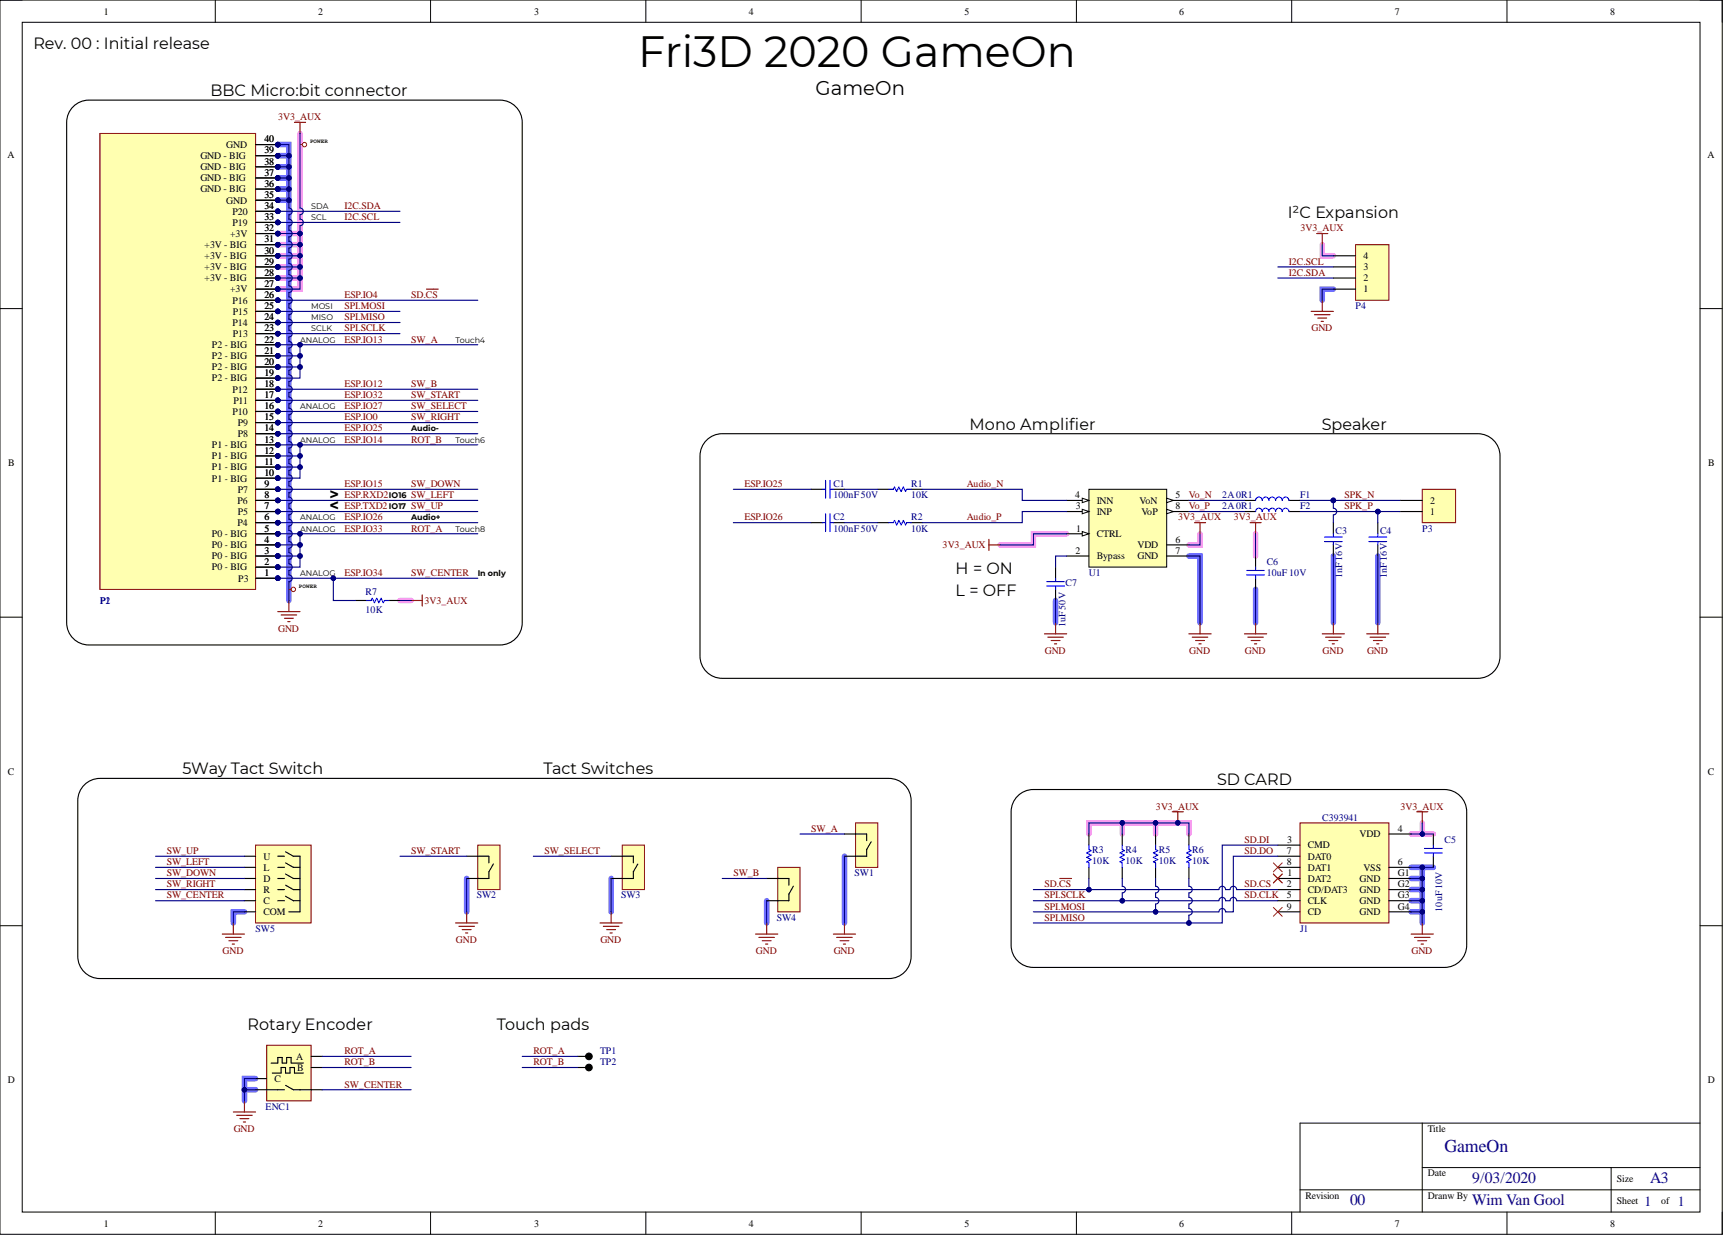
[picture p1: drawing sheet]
<svg xmlns="http://www.w3.org/2000/svg" width="393mm" height="282mm" viewBox="0 0 393 282" stroke-linecap="round" stroke-linejoin="round" font-family="sans-serif">
<defs><g id="words">
<text font-size="10" x="145.7" y="15.2">Fri3D 2020 GameOn</text>
<text font-size="4.6" x="186.2" y="21.7">GameOn</text>
<text font-size="4.1" fill="#11037f" x="329.8" y="263">GameOn</text>
<g font-size="3.7">
<text x="7.6" y="11.3">Rev. 00 : Initial release</text>
<text x="48" y="21.9">BBC Micro:bit connector</text>
<text x="294" y="49.8">I²C Expansion</text>
<text x="221.4" y="98.1">Mono Amplifier</text>
<text x="301.8" y="98.1">Speaker</text>
<text x="75.3" y="114">&gt;</text>
<text x="75.3" y="116.6">&lt;</text>
<text x="218.1" y="131">H = ON</text>
<text x="218.1" y="136.1">L = OFF</text>
<text x="41.7" y="176.7">5Way Tact Switch</text>
<text x="124" y="176.7">Tact Switches</text>
<text x="277.8" y="179.3">SD CARD</text>
<text x="56.5" y="235.1">Rotary Encoder</text>
<text x="113.4" y="235.1">Touch pads</text>
</g>
<g font-size="3.6" fill="#11037f">
<text x="308.2" y="275.1">00</text>
<text x="336.1" y="275.1">Wim Van Gool</text>
<text x="336.1" y="270">9/03/2020</text>
<text x="376.7" y="270">A3</text>
</g>
<g font-size="3.2" fill="#11037f">
<text x="375.4" y="275.2">1</text>
<text x="383" y="275.2">1</text>
</g>
<g font-size="2.3">
<text x="23.7" y="3.3">1</text>
<text x="72.6" y="3.3">2</text>
<text x="121.9" y="3.3">3</text>
<text x="171" y="3.3">4</text>
<text x="220.2" y="3.3">5</text>
<text x="269.2" y="3.3">6</text>
<text x="318.4" y="3.3">7</text>
<text x="367.6" y="3.3">8</text>
<text x="1.7" y="36">A</text>
<text x="51.7" y="33.8">GND</text>
<text x="60.4" y="32.5">40</text>
<text x="60.4" y="35">39</text>
<text x="389.8" y="36">A</text>
<text x="45.7" y="41.4">GND - BIG</text>
<text x="45.7" y="38.8">GND - BIG</text>
<text x="45.7" y="36.3">GND - BIG</text>
<text x="60.4" y="40.1">37</text>
<text x="60.4" y="37.6">38</text>
<text x="45.7" y="43.9">GND - BIG</text>
<text x="51.7" y="46.5">GND</text>
<text x="60.4" y="47.7">34</text>
<text x="60.4" y="45.2">35</text>
<text x="60.4" y="42.6">36</text>
<text x="53.1" y="51.5">P19</text>
<text x="53.1" y="49">P20</text>
<text x="60.4" y="52.8">32</text>
<text x="60.4" y="50.3">33</text>
<text x="46.7" y="59.1">+3V - BIG</text>
<text x="46.7" y="56.6">+3V - BIG</text>
<text x="52.5" y="54.1">+3V</text>
<text x="60.4" y="57.9">30</text>
<text x="60.4" y="55.3">31</text>
<text x="311.2" y="59.1">4</text>
<text x="46.7" y="64.2">+3V - BIG</text>
<text x="46.7" y="61.7">+3V - BIG</text>
<text x="60.4" y="65.5">27</text>
<text x="60.4" y="62.9">28</text>
<text x="60.4" y="60.4">29</text>
<text x="311.2" y="64.2">2</text>
<text x="311.2" y="61.7">3</text>
<text x="52.5" y="66.8">+3V</text>
<text x="53.1" y="69.3">P16</text>
<text x="53.2" y="71.8">P15</text>
<text x="60.4" y="70.6">25</text>
<text x="60.4" y="68">26</text>
<text x="311.2" y="66.8">1</text>
<text x="53.1" y="74.4">P14</text>
<text x="53.2" y="76.9">P13</text>
<text x="60.4" y="75.6">23</text>
<text x="60.4" y="73.1">24</text>
<text x="48.4" y="82">P2 - BIG</text>
<text x="48.4" y="79.4">P2 - BIG</text>
<text x="60.4" y="83.3">20</text>
<text x="60.4" y="80.7">21</text>
<text x="60.4" y="78.2">22</text>
<text x="48.4" y="87.1">P2 - BIG</text>
<text x="48.4" y="84.5">P2 - BIG</text>
<text x="53.1" y="89.6">P12</text>
<text x="60.4" y="88.3">18</text>
<text x="60.4" y="85.8">19</text>
<text x="53.1" y="94.7">P10</text>
<text x="53.3" y="92.1">P11</text>
<text x="60.4" y="95.9">15</text>
<text x="60.4" y="93.4">16</text>
<text x="60.4" y="90.9">17</text>
<text x="54.3" y="99.7">P8</text>
<text x="54.3" y="97.2">P9</text>
<text x="60.4" y="98.5">14</text>
<text x="60.4" y="101">13</text>
<text x="1.9" y="106.4">B</text>
<text x="48.4" y="107.4">P1 - BIG</text>
<text x="48.4" y="104.8">P1 - BIG</text>
<text x="48.4" y="102.3">P1 - BIG</text>
<text x="60.4" y="106.1">11</text>
<text x="60.4" y="103.6">12</text>
<text x="390" y="106.4">B</text>
<text x="48.4" y="109.9">P1 - BIG</text>
<text x="54.3" y="112.4">P7</text>
<text x="60.4" y="113.7">8</text>
<text x="60.4" y="111.2">9</text>
<text x="60.4" y="108.6">10</text>
<text x="245.5" y="113.7">4</text>
<text x="268.4" y="113.7">5</text>
<text x="54.2" y="115">P6</text>
<text x="54.3" y="117.5">P5</text>
<text x="60.4" y="118.8">6</text>
<text x="60.4" y="116.2">7</text>
<text x="245.6" y="116.2">3</text>
<text x="250.4" y="115">INN</text>
<text x="250.4" y="117.5">INP</text>
<text x="260.2" y="115">VoN</text>
<text x="260.6" y="117.5">VoP</text>
<text x="268.4" y="116.2">8</text>
<text x="326.5" y="117.5">1</text>
<text x="326.5" y="115">2</text>
<text x="48.4" y="125.1">P0 - BIG</text>
<text x="48.4" y="122.6">P0 - BIG</text>
<text x="54.2" y="120.1">P4</text>
<text x="60.4" y="123.9">4</text>
<text x="60.4" y="121.3">5</text>
<text x="245.7" y="121.3">1</text>
<text x="250.4" y="122.6">CTRL</text>
<text x="259.7" y="125.1">VDD</text>
<text x="268.4" y="123.9">6</text>
<text x="48.4" y="130.2">P0 - BIG</text>
<text x="48.4" y="127.7">P0 - BIG</text>
<text x="60.4" y="131.5">1</text>
<text x="60.4" y="128.9">2</text>
<text x="60.4" y="126.4">3</text>
<text x="245.5" y="126.4">2</text>
<text x="250.4" y="127.7">Bypass</text>
<text x="259.7" y="127.7">GND</text>
<text x="268.4" y="126.4">7</text>
<text x="54.4" y="132.7">P3</text>
<text x="1.8" y="176.8">C</text>
<text x="389.9" y="176.8">C</text>
<text x="310.4" y="191.1">VDD</text>
<text x="319.1" y="189.8">4</text>
<text x="60.1" y="196.2">U</text>
<text x="293.7" y="194.9">7</text>
<text x="293.7" y="197.5">8</text>
<text x="293.8" y="192.4">3</text>
<text x="298.6" y="193.6">CMD</text>
<text x="298.6" y="196.2">DAT0</text>
<text x="319.1" y="197.5">6</text>
<text x="60.1" y="198.7">L</text>
<text x="60.1" y="201.3">D</text>
<text x="60.1" y="203.8">R</text>
<text x="293.7" y="202.5">2</text>
<text x="293.9" y="200">1</text>
<text x="298.6" y="201.3">DAT2</text>
<text x="298.6" y="203.8">CD/DAT3</text>
<text x="298.6" y="198.7">DAT1</text>
<text x="310.4" y="201.3">GND</text>
<text x="310.4" y="203.8">GND</text>
<text x="311.2" y="198.7">VSS</text>
<text x="319.1" y="200">G1</text>
<text x="319.1" y="202.5">G2</text>
<text x="60.1" y="208.9">COM</text>
<text x="60.1" y="206.3">C</text>
<text x="293.7" y="205.1">5</text>
<text x="293.7" y="207.6">9</text>
<text x="298.6" y="206.3">CLK</text>
<text x="298.6" y="208.9">CD</text>
<text x="310.4" y="206.3">GND</text>
<text x="310.4" y="208.9">GND</text>
<text x="319.1" y="205.1">G3</text>
<text x="319.1" y="207.6">G4</text>
<text x="67.6" y="241.9">A</text>
<text x="67.8" y="244.4">B</text>
<text x="1.8" y="247.3">D</text>
<text x="62.7" y="246.9">C</text>
<text x="389.9" y="247.3">D</text>
<text x="326" y="258.4">Title</text>
<text x="326" y="268.5">Date</text>
<text x="369.1" y="269.8">Size</text>
<text x="298.1" y="273.6">Revision</text>
<text x="326" y="273.6">Dranw By</text>
<text x="369.1" y="274.9">Sheet</text>
<text x="379.2" y="274.9">of</text>
<text x="23.7" y="279.9">1</text>
<text x="72.6" y="279.9">2</text>
<text x="121.9" y="279.9">3</text>
<text x="171" y="279.9">4</text>
<text x="220.2" y="279.9">5</text>
<text x="269.2" y="279.9">6</text>
<text x="318.4" y="279.9">7</text>
<text x="367.6" y="279.9">8</text>
</g>
<g font-size="2.3" fill="#800000">
<text x="63.5" y="27.4">3V3_AUX</text>
<text x="78.6" y="47.7">I2C.SDA</text>
<text x="78.6" y="50.3">I2C.SCL</text>
<text x="296.9" y="52.8">3V3_AUX</text>
<text x="294.2" y="60.4">I2C.SCL</text>
<text x="294.2" y="62.9">I2C.SDA</text>
<text x="78.6" y="68">ESP.IO4</text>
<text x="78.6" y="70.6">SPI.MOSI</text>
<text x="93.9" y="68">SD.CS</text>
<text x="78.6" y="75.6">SPI.SCLK</text>
<text x="78.6" y="73.1">SPI.MISO</text>
<text x="299.4" y="75.6">GND</text>
<text x="78.6" y="78.2">ESP.IO13</text>
<text x="93.9" y="78.2">SW_A</text>
<text x="78.6" y="88.3">ESP.IO12</text>
<text x="93.9" y="88.3">SW_B</text>
<text x="78.6" y="90.9">ESP.IO32</text>
<text x="78.6" y="93.4">ESP.IO27</text>
<text x="78.6" y="95.9">ESP.IO0</text>
<text x="93.9" y="93.4">SW_SELECT</text>
<text x="93.9" y="90.9">SW_START</text>
<text x="93.9" y="95.9">SW_RIGHT</text>
<text x="78.6" y="98.5">ESP.IO25</text>
<text x="78.6" y="101">ESP.IO14</text>
<text x="93.9" y="101">ROT_B</text>
<text x="78.6" y="111.2">ESP.IO15</text>
<text x="78.6" y="113.7">ESP.RXD2</text>
<text x="93.9" y="113.7">SW_LEFT</text>
<text x="93.9" y="111.2">SW_DOWN</text>
<text x="170" y="111.2">ESP.IO25</text>
<text x="220.7" y="111.2">Audio_N</text>
<text x="271.4" y="113.7">Vo_N</text>
<text x="306.9" y="113.7">SPK_N</text>
<text x="78.6" y="118.8">ESP.IO26</text>
<text x="78.6" y="116.2">ESP.TXD2</text>
<text x="93.9" y="116.2">SW_UP</text>
<text x="170" y="118.8">ESP.IO26</text>
<text x="220.7" y="118.8">Audio_P</text>
<text x="269" y="118.8">3V3_AUX</text>
<text x="271.4" y="116.2">Vo_P</text>
<text x="281.6" y="118.8">3V3_AUX</text>
<text x="306.9" y="116.2">SPK_P</text>
<text x="78.6" y="121.3">ESP.IO33</text>
<text x="93.9" y="121.3">ROT_A</text>
<text x="215.2" y="125.1">3V3_AUX</text>
<text x="78.6" y="131.5">ESP.IO34</text>
<text x="93.9" y="131.5">SW_CENTER</text>
<text x="96.9" y="137.8">3V3_AUX</text>
<text x="63.5" y="144.2">GND</text>
<text x="238.5" y="149.2">GND</text>
<text x="271.5" y="149.2">GND</text>
<text x="284.2" y="149.2">GND</text>
<text x="301.9" y="149.2">GND</text>
<text x="312.1" y="149.2">GND</text>
<text x="263.9" y="184.8">3V3_AUX</text>
<text x="319.7" y="184.8">3V3_AUX</text>
<text x="185.2" y="189.8">SW_A</text>
<text x="38" y="194.9">SW_UP</text>
<text x="38" y="197.5">SW_LEFT</text>
<text x="93.9" y="194.9">SW_START</text>
<text x="124.3" y="194.9">SW_SELECT</text>
<text x="284.1" y="192.4">SD.DI</text>
<text x="284.1" y="194.9">SD.DO</text>
<text x="38" y="202.5">SW_RIGHT</text>
<text x="38" y="200">SW_DOWN</text>
<text x="167.4" y="200">SW_B</text>
<text x="238.4" y="202.5">SD.CS</text>
<text x="284.1" y="202.5">SD.CS</text>
<text x="38" y="205.1">SW_CENTER</text>
<text x="238.4" y="207.6">SPI.MOSI</text>
<text x="238.4" y="205.1">SPI.SCLK</text>
<text x="284.1" y="205.1">SD.CLK</text>
<text x="104.1" y="215.2">GND</text>
<text x="137.1" y="215.2">GND</text>
<text x="238.4" y="210.1">SPI.MISO</text>
<text x="50.8" y="217.8">GND</text>
<text x="172.6" y="217.8">GND</text>
<text x="190.3" y="217.8">GND</text>
<text x="322.2" y="217.8">GND</text>
<text x="78.6" y="240.6">ROT_A</text>
<text x="78.6" y="243.1">ROT_B</text>
<text x="121.8" y="240.6">ROT_A</text>
<text x="121.8" y="243.1">ROT_B</text>
<text x="78.6" y="248.2">SW_CENTER</text>
<text x="53.4" y="258.4">GND</text>
</g>
<g font-size="2.3" fill="#000080">
<text x="309.5" y="70.6">P4</text>
<text x="190.2" y="113.7">100nF 50V</text>
<text x="190.2" y="111.2">C1</text>
<text x="208" y="113.7">10K</text>
<text x="208" y="111.2">R1</text>
<text x="279" y="113.7">2A0R1</text>
<text x="296.8" y="113.7">F1</text>
<text x="190.2" y="118.8">C2</text>
<text x="208" y="118.8">R2</text>
<text x="279" y="116.2">2A0R1</text>
<text x="296.8" y="116.2">F2</text>
<text x="190.2" y="121.3">100nF 50V</text>
<text x="208" y="121.3">10K</text>
<text x="304.9" y="121.8">C3</text>
<text x="315" y="121.8">C4</text>
<text x="324.7" y="121.3">P3</text>
<text x="248.6" y="131.5">U1</text>
<text x="289.2" y="131.5">10uF 10V</text>
<text x="289.2" y="128.9">C6</text>
<text x="22.8" y="137.8">P1</text>
<text x="22.8" y="137.8">P2</text>
<text x="83.5" y="135.8">R7</text>
<text x="243.3" y="133.8">C7</text>
<text x="83.5" y="139.8">10K</text>
<text x="301.9" y="187.3">C393941</text>
<text x="249.4" y="197.2">10K</text>
<text x="249.4" y="194.7">R3</text>
<text x="257" y="197.2">10K</text>
<text x="257" y="194.7">R4</text>
<text x="264.6" y="197.2">10K</text>
<text x="264.6" y="194.7">R5</text>
<text x="272.2" y="197.2">10K</text>
<text x="272.2" y="194.7">R6</text>
<text x="329.8" y="192.4">C5</text>
<text x="195.1" y="200">SW1</text>
<text x="108.8" y="205.1">SW2</text>
<text x="141.8" y="205.1">SW3</text>
<text x="58.3" y="212.7">SW5</text>
<text x="177.3" y="210.1">SW4</text>
<text x="296.8" y="212.7">J1</text>
<text x="137" y="240.6">TP1</text>
<text x="137" y="243.1">TP2</text>
<text x="60.6" y="253.3">ENC1</text>
</g>
<g font-size="2.2" fill="#000080">
<text x="306.4" y="132" transform="rotate(-90 306.4 132)">1nF16V</text>
<text x="316.6" y="132" transform="rotate(-90 316.6 132)">1nF16V</text>
<text x="243.3" y="143.1" transform="rotate(-90 243.3 143.1)">1uF50V</text>
<text x="329.3" y="208.1" transform="rotate(-90 329.3 208.1)">10uF10V</text>
</g>
<g font-size="1.9">
<text x="71" y="47.7">SDA</text>
<text x="71" y="50.3">SCL</text>
<text x="71" y="70.6">MOSI</text>
<text x="71" y="73.1">MISO</text>
<text x="71" y="75.6">SCLK</text>
<text x="68.5" y="78.2">ANALOG</text>
<text x="104" y="78.2">Touch4</text>
<text x="68.5" y="93.4">ANALOG</text>
<text x="68.5" y="101">ANALOG</text>
<text x="93.9" y="98.5">Audio-</text>
<text x="104" y="101">Touch6</text>
<text x="88.8" y="113.7">IO16</text>
<text x="68.5" y="118.8">ANALOG</text>
<text x="88.8" y="116.2">IO17</text>
<text x="93.9" y="118.8">Audio+</text>
<text x="68.5" y="121.3">ANALOG</text>
<text x="104" y="121.3">Touch8</text>
<text x="68.5" y="131.5">ANALOG</text>
<text x="109.1" y="131.5">In only</text>
</g>
<g font-size="1.4">
<text x="70.8" y="32.6">POWER</text>
<text x="68.2" y="134.1">POWER</text>
</g>
</g></defs>
<g fill="none" stroke="#000" stroke-width=".23">
<path d="M0 0h393.2v281.7h-393.2zM0 0h5.1M5.1 5.1h383v271.5h-383zM49.1 0v5.1M98.3 0v5.1M147.4 0v5.1M196.6 0v5.1M245.7 0v5.1M294.9 0v5.1M344 0v5.1M388.1 0h5.1v5.1M0 70.4h5.1"/>
<path d="M388.1 70.4h5.1M0 140.9h5.1M388.1 140.9h5.1M0 211.3h5.1M388.1 211.3h5.1M324.7 256.3v20.3M388.1 256.3h-91.3v20.3M49.1 276.6v5.1M98.3 276.6v5.1M147.4 276.6v5.1M196.6 276.6v5.1M245.7 276.6v5.1"/>
<path d="M294.9 276.6v5.1M296.8 271.6h91.3M324.7 266.5h63.4M344 276.6v5.1M367.8 266.5v10.1M393.2 276.6v5.1"/>
</g>
<g fill="none" stroke="#f9f" stroke-width="1.3">
<path d="M68.5 30.5v22.8M63.4 53.3h5.1v12.7h-5.1M63.4 58.4h5.1M63.4 55.8h5.1M301.9 55.8v2.6h2.5M63.4 63.5h5.1M63.4 60.9h5.1M91.3 137.1h2.6M243.5 121.8h-7.6v2.6h-7.6M274 121.8v2.6h-2.6M286.6 121.8v5.1M248.6 190.3v-2.5h22.8v2.5"/>
<path d="M256.2 187.8v2.5M263.8 187.8v2.5M324.7 187.8v2.5h-2.5M324.7 190.3h2.5"/>
</g>
<g fill="none" stroke="#6e6eff" stroke-width="1.3">
<path d="M63.4 33h2.6v12.7h-2.6M63.4 38.1h2.6M63.4 35.5h2.6M63.4 43.2h2.6M63.4 40.6h2.6M66 45.7v91.4M304.4 66h-2.5v2.5M241 137.1v5M271.4 126.9h2.6v15.2M286.6 134.5v7.6M304.4 126.9v15.2M314.5 126.9v15.2"/>
<path d="M192.8 195.4v15.3M322.2 198h2.5v12.7M324.7 198h2.5M55.8 208.1h-2.5v2.6M106.5 200.5v7.6M139.5 200.5v7.6M175 205.6v5.1M322.2 208.1h2.5M322.2 205.6h2.5M322.2 203h2.5M322.2 200.5h2.5M55.8 248.7h2.5"/>
<path d="M58.3 246.2h-2.5v5.1"/>
</g>
<path d="M296.8 187.8h20.3v22.9h-20.3z" fill-rule="evenodd" fill="#ffffb0"/>
<path d="M296.8 187.8h20.3v22.9h-20.3z" fill="none" stroke="#800000" stroke-width=".23"/>
<g fill="none" stroke="#000" stroke-width=".26">
<path d="M232.6 181.4a5.1 5.1 0 0 1 3.3-1.2h93.9a5.1 5.1 0 0 1 5 5.1v30.4a5.1 5.1 0 0 1-5 5.1h-93.9a5.1 5.1 0 0 1-5.1-5.1v-30.4a5.1 5.1 0 0 1 1.8-3.9zM248.6 190.3v2.6M248.6 198v2.5M256.2 190.3v2.6M256.2 198v2.5M263.8 190.3v2.6M263.8 198v2.5M271.4 190.3v2.6M271.4 198v2.5M291.7 192.9h5.1M291.7 198h5.1M291.7 195.4h5.1"/>
<path d="M317.1 190.3h5.1M317.1 198h5.1M291.7 200.5h5.1M291.7 203h5.1M291.7 205.6h5.1M291.7 208.1h5.1M317.1 200.5h5.1M317.1 203h5.1M317.1 205.6h5.1M317.1 208.1h5.1"/>
</g>
<path d="M290.7 199.5l2 2M290.7 196.9l2 2.1M292.7 199.5l-2 2M292.7 196.9l-2 2.1M290.7 207.1l2 2M292.7 207.1l-2 2" fill="none" stroke="#f00" stroke-width=".23"/>
<path d="M267.6 185.3h2.6M268.9 185.3v2.5M323.4 185.3h2.6M324.7 185.3v2.5M322.2 213.2h5M322.9 213.9h3.6M323.7 214.7h2M324.4 215.5h.5M324.7 210.7v2.5" fill="none" stroke="#800000" stroke-width=".26"/>
<path d="M248.6 192.9v1l.5 .3-1 .5 1 .5-1 .5 1 .5-1 .5 .5 .2v1.1M256.2 192.9v1l.5 .3-1 .5 1 .5-1 .5 1 .5-1 .5 .5 .2v1.1M263.8 192.9v1l.5 .3-1 .5 1 .5-1 .5 1 .5-1 .5 .5 .2v1.1M271.4 192.9v1l.5 .3-1 .5 1 .5-1 .5 1 .5-1 .5 .5 .2v1.1" fill="none" stroke="#00f" stroke-width=".26"/>
<circle cx="268.9" cy="187.8" r=".51" fill="#000080"/>
<circle cx="268.9" cy="187.8" r=".51" fill="none" stroke="#000080" stroke-width=".23"/>
<path d="M242 200.5h2.6" fill="none" stroke="#800000" stroke-width=".26"/>
<path d="M195.3 187.8h5.1v10.2h-5.1z" fill-rule="evenodd" fill="#ffffb0"/>
<path d="M195.3 187.8h5.1v10.2h-5.1z" fill="none" stroke="#800000" stroke-width=".23"/>
<path d="M192.8 190.3h5.1v1.6M198.9 192.1l-1 1.8v1.5h-5.1" fill="none" stroke="#000" stroke-width=".26"/>
<path d="M177.6 198h5v10.1h-5z" fill-rule="evenodd" fill="#ffffb0"/>
<path d="M177.6 198h5v10.1h-5z" fill="none" stroke="#800000" stroke-width=".23"/>
<path d="M175 200.5h5.1v1.5M181.1 202.3l-1 1.8v1.5h-5.1" fill="none" stroke="#000" stroke-width=".26"/>
<path d="M109.1 192.9h5v10.1h-5z" fill-rule="evenodd" fill="#ffffb0"/>
<path d="M109.1 192.9h5v10.1h-5z" fill="none" stroke="#800000" stroke-width=".23"/>
<path d="M106.5 195.4h5.1v1.5M112.6 197.2l-1 1.8v1.5h-5.1" fill="none" stroke="#000" stroke-width=".26"/>
<path d="M142.1 192.9h5v10.1h-5z" fill-rule="evenodd" fill="#ffffb0"/>
<path d="M142.1 192.9h5v10.1h-5z" fill="none" stroke="#800000" stroke-width=".23"/>
<g fill="none" stroke="#000" stroke-width=".26">
<path d="M185.2 111.7h2.5M185.2 119.3h2.5M190.2 111.7h2.6M190.2 119.3h2.6M200.4 111.7h2.5M200.4 119.3h2.5M208 111.7h2.5M208 119.3h2.5M241 129.4v2.6M241 134.5v2.6M19.6 178.9a5.1 5.1 0 0 1 3.2-1.2h180.1a5.1 5.1 0 0 1 5.1 5v35.6a5.1 5.1 0 0 1-5.1 5h-180.1a5.1 5.1 0 0 1-5-5v-35.6a5.1 5.1 0 0 1 1.8-3.8zM139.5 195.4h5.1v1.5"/>
<path d="M145.6 197.2l-1 1.8v1.5h-5.1"/>
</g>
<g fill="none" stroke="#800000" stroke-width=".26">
<path d="M97.4 66h2.6M238.4 144.7h5.1M239.2 145.4h3.6M240 146.2h2M240.7 147h.5M241 142.1v2.6M271.4 144.7h5.1M272.2 145.4h3.5M272.9 146.2h2.1M273.7 147h.5M274 142.1v2.6M284.1 144.7h5.1"/>
<path d="M284.9 145.4h3.5M285.6 146.2h2.1M286.4 147h.5M286.6 142.1v2.6M50.7 213.2h5.1M51.5 213.9h3.5M52.3 214.7h2M53 215.5h.5M53.3 210.7v2.5M137 210.7h5.1M137.7 211.4h3.6M138.5 212.2h2"/>
<path d="M139.3 212.9h.5M139.5 208.1v2.6M172.5 213.2h5.1M173.3 213.9h3.5M174 214.7h2M174.8 215.5h.5M175 210.7v2.5M190.2 213.2h5.1M191 213.9h3.6M191.8 214.7h2M192.5 215.5h.5M192.8 210.7v2.5"/>
</g>
<g fill="none" stroke="#00f" stroke-width=".26">
<path d="M187.7 111.7h.8M187.7 119.3h.8M188.5 109.6v4.1M188.5 117.3v4M189.5 109.6v4.1M189.5 117.3v4M189.5 111.7h.7M189.5 119.3h.7M202.9 111.7h1l.3-.5 .5 1 .5-1 .5 1 .5-1 .5 1 .3-.5h1M202.9 119.3h1l.3-.5 .5 1 .5-1 .5 1 .5-1 .5 1 .3-.5h1M238.9 133.8h4.1M238.9 132.7h4.1"/>
<path d="M241 132v.7M241 133.8v.7"/>
</g>
<path d="M248.6 111.7h17.7v17.7h-17.7z" fill-rule="evenodd" fill="#ffffb0"/>
<path d="M248.6 111.7h17.7v17.7h-17.7z" fill="none" stroke="#000" stroke-width=".23"/>
<path d="M243.5 126.9h5.1M243.5 121.8h5.1" fill="none" stroke="#000" stroke-width=".26"/>
<path d="M247.1 121.3l1.5 .5-1.5 .5z" fill="#f8fcff"/>
<path d="M247.1 121.3l1.5 .5-1.5 .5z" fill="none" stroke="#000" stroke-width=".23"/>
<path d="M243.5 114.2h5.1" fill="none" stroke="#000" stroke-width=".26"/>
<path d="M247.1 113.7l1.5 .5-1.5 .5z" fill="#f8fcff"/>
<path d="M247.1 113.7l1.5 .5-1.5 .5z" fill="none" stroke="#000" stroke-width=".23"/>
<path d="M266.3 114.2h5.1M266.3 126.9h5.1" fill="none" stroke="#000" stroke-width=".26"/>
<path d="M266.3 113.7l1.6 .5-1.6 .5z" fill="#f8fcff"/>
<path d="M266.3 113.7l1.6 .5-1.6 .5z" fill="none" stroke="#000" stroke-width=".23"/>
<path d="M243.5 116.8h5.1M266.3 124.4h5.1" fill="none" stroke="#000" stroke-width=".26"/>
<path d="M247.1 116.2l1.5 .6-1.5 .5z" fill="#f8fcff"/>
<path d="M247.1 116.2l1.5 .6-1.5 .5z" fill="none" stroke="#000" stroke-width=".23"/>
<path d="M266.3 116.8h5.1" fill="none" stroke="#000" stroke-width=".26"/>
<path d="M266.3 116.2l1.6 .6-1.6 .5z" fill="#f8fcff"/>
<path d="M266.3 116.2l1.6 .6-1.6 .5z" fill="none" stroke="#000" stroke-width=".23"/>
<path d="M225.8 123.1v2.5M225.8 124.4h2.5" fill="none" stroke="#800000" stroke-width=".26"/>
<path d="M304.4 119.3v2.5M314.5 119.3v2.5M304.4 124.4v2.5M314.5 124.4v2.5" fill="none" stroke="#000" stroke-width=".26"/>
<path d="M302.4 123.6h4M302.4 122.6h4M304.4 121.8v.8M304.4 123.6v.8M312.5 123.6h4.1M312.5 122.6h4.1M314.5 121.8v.8M314.5 123.6v.8" fill="none" stroke="#00f" stroke-width=".26"/>
<path d="M324.7 111.7h7.6v7.6h-7.6z" fill-rule="evenodd" fill="#ffffb0"/>
<path d="M324.7 111.7h7.6v7.6h-7.6z" fill="none" stroke="#800000" stroke-width=".23"/>
<path d="M161.6 100.2a5.1 5.1 0 0 1 3.3-1.2h172.5a5.1 5.1 0 0 1 5 5.1v45.6a5.1 5.1 0 0 1-5 5.1h-172.5a5.1 5.1 0 0 1-5.1-5.1v-45.6a5.1 5.1 0 0 1 1.8-3.9zM284.1 116.8h2.5M284.1 114.2h2.5M294.2 116.8h2.6M294.2 114.2h2.6M319.6 116.8h5.1M319.6 114.2h5.1M286.6 126.9v2.5M286.6 132v2.5M327.2 190.3v2.6M327.2 195.4v2.6" fill="none" stroke="#000" stroke-width=".26"/>
<path d="M301.9 144.7h5M302.6 145.4h3.6M303.4 146.2h2M304.1 147h.5M304.4 142.1v2.6M312 144.7h5.1M312.8 145.4h3.5M313.5 146.2h2.1M314.3 147h.5M314.5 142.1v2.6" fill="none" stroke="#800000" stroke-width=".26"/>
<path d="M286.6 114.2a.76 .76 0 0 1 .8-.7 .76 .76 0 0 1 .8 .7 .76 .76 0 0 1 .7-.7 .76 .76 0 0 1 .8 .7 .76 .76 0 0 1 .7-.7 .76 .76 0 0 1 .8 .7 .76 .76 0 0 1 .8-.7 .76 .76 0 0 1 .7 .7 .76 .76 0 0 1 .8-.7 .76 .76 0 0 1 .7 .7M286.6 116.8a.76 .76 0 0 1 .8-.8 .76 .76 0 0 1 .8 .8 .76 .76 0 0 1 .7-.8 .76 .76 0 0 1 .8 .8 .76 .76 0 0 1 .7-.8 .76 .76 0 0 1 .8 .8 .76 .76 0 0 1 .8-.8 .76 .76 0 0 1 .7 .8 .76 .76 0 0 1 .8-.8 .76 .76 0 0 1 .7 .8M284.6 131.2h4.1M284.6 130.2h4.1M286.6 129.4v.8M286.6 131.2v.8M325.2 194.7h4.1M325.2 193.6h4.1M327.2 192.9v.7M327.2 194.7v.7" fill="none" stroke="#00f" stroke-width=".26"/>
<path d="M58.3 192.9h12.7v17.8h-12.7z" fill-rule="evenodd" fill="#ffffb0"/>
<path d="M58.3 192.9h12.7v17.8h-12.7z" fill="none" stroke="#800000" stroke-width=".23"/>
<g fill="none" stroke="#000" stroke-width=".26">
<path d="M55.8 195.4h2.5M55.8 198h2.5M63.4 195.4h1.5M63.4 198h1.5M65.2 194.4l1.8 1h1.5v12.7h-2.5M65.2 196.9l1.8 1.1h1.5M65.2 199.5l1.8 1h1.5M55.8 208.1h2.5M55.8 200.5h2.5M55.8 203h2.5M55.8 205.6h2.5M63.4 200.5h1.5"/>
<path d="M63.4 203h1.5M63.4 205.6h1.5M65.2 202l1.8 1h1.5M65.2 204.6l1.8 1h1.5"/>
</g>
<g fill="none" stroke="#f00" stroke-width=".23">
<path d="M68.5 33h.5"/>
<circle cx="69.5" cy="33" r=".51"/>
</g>
<path d="M60.9 238.6h10.1v12.7h-10.1z" fill-rule="evenodd" fill="#ffffb0"/>
<path d="M60.9 238.6h10.1v12.7h-10.1z" fill="none" stroke="#800000" stroke-width=".23"/>
<path d="M17 24a5.1 5.1 0 0 1 3.3-1.1h93.8a5.1 5.1 0 0 1 5.1 5v114.2a5.1 5.1 0 0 1-5.1 5.1h-93.8a5.1 5.1 0 0 1-5.1-5.1v-114.2a5.1 5.1 0 0 1 1.8-3.9zM58.3 248.7h6.6M58.3 246.2h2.6M61.9 242.6h1.5v-1.2h1v1.2h1v-1.2h1.1v1.2h2.7M62.1 244.9h2.1v-1.3h1v1.3h1v-1.3h1v1.3h2M65.2 247.7l1.8 1h6.6M71 241.1h2.6M71 243.6h2.6" fill="none" stroke="#000" stroke-width=".26"/>
<circle cx="63.4" cy="132" r=".51" fill="#000080"/>
<circle cx="63.4" cy="132" r=".51" fill="none" stroke="#000080" stroke-width=".23"/>
<circle cx="63.4" cy="129.4" r=".51" fill="#000080"/>
<circle cx="63.4" cy="129.4" r=".51" fill="none" stroke="#000080" stroke-width=".23"/>
<circle cx="63.4" cy="119.3" r=".51" fill="#000080"/>
<circle cx="63.4" cy="119.3" r=".51" fill="none" stroke="#000080" stroke-width=".23"/>
<circle cx="63.4" cy="116.8" r=".51" fill="#000080"/>
<circle cx="63.4" cy="116.8" r=".51" fill="none" stroke="#000080" stroke-width=".23"/>
<circle cx="63.4" cy="114.2" r=".51" fill="#000080"/>
<circle cx="63.4" cy="114.2" r=".51" fill="none" stroke="#000080" stroke-width=".23"/>
<circle cx="63.4" cy="111.7" r=".51" fill="#000080"/>
<circle cx="63.4" cy="111.7" r=".51" fill="none" stroke="#000080" stroke-width=".23"/>
<circle cx="63.4" cy="109.1" r=".51" fill="#000080"/>
<circle cx="63.4" cy="109.1" r=".51" fill="none" stroke="#000080" stroke-width=".23"/>
<circle cx="63.4" cy="99" r=".51" fill="#000080"/>
<circle cx="63.4" cy="99" r=".51" fill="none" stroke="#000080" stroke-width=".23"/>
<circle cx="63.4" cy="96.4" r=".51" fill="#000080"/>
<circle cx="63.4" cy="96.4" r=".51" fill="none" stroke="#000080" stroke-width=".23"/>
<circle cx="63.4" cy="93.9" r=".51" fill="#000080"/>
<circle cx="63.4" cy="93.9" r=".51" fill="none" stroke="#000080" stroke-width=".23"/>
<circle cx="63.4" cy="91.4" r=".51" fill="#000080"/>
<circle cx="63.4" cy="91.4" r=".51" fill="none" stroke="#000080" stroke-width=".23"/>
<circle cx="63.4" cy="88.8" r=".51" fill="#000080"/>
<circle cx="63.4" cy="88.8" r=".51" fill="none" stroke="#000080" stroke-width=".23"/>
<circle cx="63.4" cy="86.3" r=".51" fill="#000080"/>
<circle cx="63.4" cy="86.3" r=".51" fill="none" stroke="#000080" stroke-width=".23"/>
<circle cx="63.4" cy="76.1" r=".51" fill="#000080"/>
<circle cx="63.4" cy="76.1" r=".51" fill="none" stroke="#000080" stroke-width=".23"/>
<circle cx="63.4" cy="73.6" r=".51" fill="#000080"/>
<circle cx="63.4" cy="73.6" r=".51" fill="none" stroke="#000080" stroke-width=".23"/>
<circle cx="63.4" cy="71.1" r=".51" fill="#000080"/>
<circle cx="63.4" cy="71.1" r=".51" fill="none" stroke="#000080" stroke-width=".23"/>
<circle cx="63.4" cy="68.5" r=".51" fill="#000080"/>
<circle cx="63.4" cy="68.5" r=".51" fill="none" stroke="#000080" stroke-width=".23"/>
<circle cx="63.4" cy="66" r=".51" fill="#000080"/>
<circle cx="63.4" cy="66" r=".51" fill="none" stroke="#000080" stroke-width=".23"/>
<circle cx="63.4" cy="63.5" r=".51" fill="#000080"/>
<circle cx="63.4" cy="63.5" r=".51" fill="none" stroke="#000080" stroke-width=".23"/>
<circle cx="63.4" cy="53.3" r=".51" fill="#000080"/>
<circle cx="63.4" cy="53.3" r=".51" fill="none" stroke="#000080" stroke-width=".23"/>
<circle cx="63.4" cy="50.8" r=".51" fill="#000080"/>
<circle cx="63.4" cy="50.8" r=".51" fill="none" stroke="#000080" stroke-width=".23"/>
<circle cx="63.4" cy="48.2" r=".51" fill="#000080"/>
<circle cx="63.4" cy="48.2" r=".51" fill="none" stroke="#000080" stroke-width=".23"/>
<circle cx="63.4" cy="45.7" r=".51" fill="#000080"/>
<circle cx="63.4" cy="45.7" r=".51" fill="none" stroke="#000080" stroke-width=".23"/>
<circle cx="63.4" cy="43.2" r=".51" fill="#000080"/>
<circle cx="63.4" cy="43.2" r=".51" fill="none" stroke="#000080" stroke-width=".23"/>
<circle cx="63.4" cy="33" r=".51" fill="#000080"/>
<circle cx="63.4" cy="33" r=".51" fill="none" stroke="#000080" stroke-width=".23"/>
<circle cx="63.4" cy="126.9" r=".51" fill="#000080"/>
<circle cx="63.4" cy="126.9" r=".51" fill="none" stroke="#000080" stroke-width=".23"/>
<circle cx="63.4" cy="124.4" r=".51" fill="#000080"/>
<circle cx="63.4" cy="124.4" r=".51" fill="none" stroke="#000080" stroke-width=".23"/>
<circle cx="63.4" cy="121.8" r=".51" fill="#000080"/>
<circle cx="63.4" cy="121.8" r=".51" fill="none" stroke="#000080" stroke-width=".23"/>
<circle cx="63.4" cy="106.6" r=".51" fill="#000080"/>
<circle cx="63.4" cy="106.6" r=".51" fill="none" stroke="#000080" stroke-width=".23"/>
<circle cx="63.4" cy="104.1" r=".51" fill="#000080"/>
<circle cx="63.4" cy="104.1" r=".51" fill="none" stroke="#000080" stroke-width=".23"/>
<circle cx="63.4" cy="101.5" r=".51" fill="#000080"/>
<circle cx="63.4" cy="101.5" r=".51" fill="none" stroke="#000080" stroke-width=".23"/>
<circle cx="63.4" cy="83.8" r=".51" fill="#000080"/>
<circle cx="63.4" cy="83.8" r=".51" fill="none" stroke="#000080" stroke-width=".23"/>
<circle cx="63.4" cy="81.2" r=".51" fill="#000080"/>
<circle cx="63.4" cy="81.2" r=".51" fill="none" stroke="#000080" stroke-width=".23"/>
<circle cx="63.4" cy="78.7" r=".51" fill="#000080"/>
<circle cx="63.4" cy="78.7" r=".51" fill="none" stroke="#000080" stroke-width=".23"/>
<circle cx="63.4" cy="60.9" r=".51" fill="#000080"/>
<circle cx="63.4" cy="60.9" r=".51" fill="none" stroke="#000080" stroke-width=".23"/>
<circle cx="63.4" cy="58.4" r=".51" fill="#000080"/>
<circle cx="63.4" cy="58.4" r=".51" fill="none" stroke="#000080" stroke-width=".23"/>
<circle cx="63.4" cy="55.8" r=".51" fill="#000080"/>
<circle cx="63.4" cy="55.8" r=".51" fill="none" stroke="#000080" stroke-width=".23"/>
<circle cx="63.4" cy="40.6" r=".51" fill="#000080"/>
<circle cx="63.4" cy="40.6" r=".51" fill="none" stroke="#000080" stroke-width=".23"/>
<circle cx="63.4" cy="38.1" r=".51" fill="#000080"/>
<circle cx="63.4" cy="38.1" r=".51" fill="none" stroke="#000080" stroke-width=".23"/>
<circle cx="63.4" cy="35.5" r=".51" fill="#000080"/>
<circle cx="63.4" cy="35.5" r=".51" fill="none" stroke="#000080" stroke-width=".23"/>
<path d="M22.8 30.5h35.5v104h-35.5z" fill-rule="evenodd" fill="#ffffb0"/>
<path d="M22.8 30.5h35.5v104h-35.5z" fill="none" stroke="#800000" stroke-width=".23"/>
<path d="M58.3 132h5.1" fill="none" stroke="#000" stroke-width=".26"/>
<circle cx="63.4" cy="132" r=".51" fill="#000080"/>
<circle cx="63.4" cy="132" r=".51" fill="none" stroke="#000080" stroke-width=".23"/>
<path d="M58.3 129.4h5.1" fill="none" stroke="#000" stroke-width=".26"/>
<circle cx="63.4" cy="129.4" r=".51" fill="#000080"/>
<circle cx="63.4" cy="129.4" r=".51" fill="none" stroke="#000080" stroke-width=".23"/>
<path d="M58.3 119.3h5.1" fill="none" stroke="#000" stroke-width=".26"/>
<circle cx="63.4" cy="119.3" r=".51" fill="#000080"/>
<circle cx="63.4" cy="119.3" r=".51" fill="none" stroke="#000080" stroke-width=".23"/>
<path d="M58.3 116.8h5.1" fill="none" stroke="#000" stroke-width=".26"/>
<circle cx="63.4" cy="116.8" r=".51" fill="#000080"/>
<circle cx="63.4" cy="116.8" r=".51" fill="none" stroke="#000080" stroke-width=".23"/>
<path d="M58.3 114.2h5.1" fill="none" stroke="#000" stroke-width=".26"/>
<circle cx="63.4" cy="114.2" r=".51" fill="#000080"/>
<circle cx="63.4" cy="114.2" r=".51" fill="none" stroke="#000080" stroke-width=".23"/>
<path d="M58.3 111.7h5.1" fill="none" stroke="#000" stroke-width=".26"/>
<circle cx="63.4" cy="111.7" r=".51" fill="#000080"/>
<circle cx="63.4" cy="111.7" r=".51" fill="none" stroke="#000080" stroke-width=".23"/>
<path d="M58.3 109.1h5.1" fill="none" stroke="#000" stroke-width=".26"/>
<circle cx="63.4" cy="109.1" r=".51" fill="#000080"/>
<circle cx="63.4" cy="109.1" r=".51" fill="none" stroke="#000080" stroke-width=".23"/>
<path d="M58.3 99h5.1" fill="none" stroke="#000" stroke-width=".26"/>
<circle cx="63.4" cy="99" r=".51" fill="#000080"/>
<circle cx="63.4" cy="99" r=".51" fill="none" stroke="#000080" stroke-width=".23"/>
<path d="M58.3 96.4h5.1" fill="none" stroke="#000" stroke-width=".26"/>
<circle cx="63.4" cy="96.4" r=".51" fill="#000080"/>
<circle cx="63.4" cy="96.4" r=".51" fill="none" stroke="#000080" stroke-width=".23"/>
<path d="M58.3 93.9h5.1" fill="none" stroke="#000" stroke-width=".26"/>
<circle cx="63.4" cy="93.9" r=".51" fill="#000080"/>
<circle cx="63.4" cy="93.9" r=".51" fill="none" stroke="#000080" stroke-width=".23"/>
<path d="M58.3 91.4h5.1" fill="none" stroke="#000" stroke-width=".26"/>
<circle cx="63.4" cy="91.4" r=".51" fill="#000080"/>
<circle cx="63.4" cy="91.4" r=".51" fill="none" stroke="#000080" stroke-width=".23"/>
<path d="M58.3 88.8h5.1" fill="none" stroke="#000" stroke-width=".26"/>
<circle cx="63.4" cy="88.8" r=".51" fill="#000080"/>
<circle cx="63.4" cy="88.8" r=".51" fill="none" stroke="#000080" stroke-width=".23"/>
<path d="M58.3 86.3h5.1" fill="none" stroke="#000" stroke-width=".26"/>
<circle cx="63.4" cy="86.3" r=".51" fill="#000080"/>
<circle cx="63.4" cy="86.3" r=".51" fill="none" stroke="#000080" stroke-width=".23"/>
<path d="M58.3 76.1h5.1" fill="none" stroke="#000" stroke-width=".26"/>
<circle cx="63.4" cy="76.1" r=".51" fill="#000080"/>
<circle cx="63.4" cy="76.1" r=".51" fill="none" stroke="#000080" stroke-width=".23"/>
<path d="M58.3 73.6h5.1" fill="none" stroke="#000" stroke-width=".26"/>
<circle cx="63.4" cy="73.6" r=".51" fill="#000080"/>
<circle cx="63.4" cy="73.6" r=".51" fill="none" stroke="#000080" stroke-width=".23"/>
<path d="M58.3 71.1h5.1" fill="none" stroke="#000" stroke-width=".26"/>
<circle cx="63.4" cy="71.1" r=".51" fill="#000080"/>
<circle cx="63.4" cy="71.1" r=".51" fill="none" stroke="#000080" stroke-width=".23"/>
<path d="M58.3 68.5h5.1" fill="none" stroke="#000" stroke-width=".26"/>
<circle cx="63.4" cy="68.5" r=".51" fill="#000080"/>
<circle cx="63.4" cy="68.5" r=".51" fill="none" stroke="#000080" stroke-width=".23"/>
<path d="M58.3 66h5.1" fill="none" stroke="#000" stroke-width=".26"/>
<circle cx="63.4" cy="66" r=".51" fill="#000080"/>
<circle cx="63.4" cy="66" r=".51" fill="none" stroke="#000080" stroke-width=".23"/>
<path d="M58.3 63.5h5.1" fill="none" stroke="#000" stroke-width=".26"/>
<circle cx="63.4" cy="63.5" r=".51" fill="#000080"/>
<circle cx="63.4" cy="63.5" r=".51" fill="none" stroke="#000080" stroke-width=".23"/>
<path d="M58.3 53.3h5.1" fill="none" stroke="#000" stroke-width=".26"/>
<circle cx="63.4" cy="53.3" r=".51" fill="#000080"/>
<circle cx="63.4" cy="53.3" r=".51" fill="none" stroke="#000080" stroke-width=".23"/>
<path d="M58.3 50.8h5.1" fill="none" stroke="#000" stroke-width=".26"/>
<circle cx="63.4" cy="50.8" r=".51" fill="#000080"/>
<circle cx="63.4" cy="50.8" r=".51" fill="none" stroke="#000080" stroke-width=".23"/>
<path d="M58.3 48.2h5.1" fill="none" stroke="#000" stroke-width=".26"/>
<circle cx="63.4" cy="48.2" r=".51" fill="#000080"/>
<circle cx="63.4" cy="48.2" r=".51" fill="none" stroke="#000080" stroke-width=".23"/>
<path d="M58.3 45.7h5.1" fill="none" stroke="#000" stroke-width=".26"/>
<circle cx="63.4" cy="45.7" r=".51" fill="#000080"/>
<circle cx="63.4" cy="45.7" r=".51" fill="none" stroke="#000080" stroke-width=".23"/>
<path d="M58.3 43.2h5.1" fill="none" stroke="#000" stroke-width=".26"/>
<circle cx="63.4" cy="43.2" r=".51" fill="#000080"/>
<circle cx="63.4" cy="43.2" r=".51" fill="none" stroke="#000080" stroke-width=".23"/>
<path d="M58.3 33h5.1" fill="none" stroke="#000" stroke-width=".26"/>
<circle cx="63.4" cy="33" r=".51" fill="#000080"/>
<circle cx="63.4" cy="33" r=".51" fill="none" stroke="#000080" stroke-width=".23"/>
<path d="M58.3 126.9h5.1" fill="none" stroke="#000" stroke-width=".26"/>
<circle cx="63.4" cy="126.9" r=".51" fill="#000080"/>
<circle cx="63.4" cy="126.9" r=".51" fill="none" stroke="#000080" stroke-width=".23"/>
<path d="M58.3 124.4h5.1" fill="none" stroke="#000" stroke-width=".26"/>
<circle cx="63.4" cy="124.4" r=".51" fill="#000080"/>
<circle cx="63.4" cy="124.4" r=".51" fill="none" stroke="#000080" stroke-width=".23"/>
<path d="M58.3 121.8h5.1" fill="none" stroke="#000" stroke-width=".26"/>
<circle cx="63.4" cy="121.8" r=".51" fill="#000080"/>
<circle cx="63.4" cy="121.8" r=".51" fill="none" stroke="#000080" stroke-width=".23"/>
<path d="M58.3 106.6h5.1" fill="none" stroke="#000" stroke-width=".26"/>
<circle cx="63.4" cy="106.6" r=".51" fill="#000080"/>
<circle cx="63.4" cy="106.6" r=".51" fill="none" stroke="#000080" stroke-width=".23"/>
<path d="M58.3 104.1h5.1" fill="none" stroke="#000" stroke-width=".26"/>
<circle cx="63.4" cy="104.1" r=".51" fill="#000080"/>
<circle cx="63.4" cy="104.1" r=".51" fill="none" stroke="#000080" stroke-width=".23"/>
<path d="M58.3 101.5h5.1" fill="none" stroke="#000" stroke-width=".26"/>
<circle cx="63.4" cy="101.5" r=".51" fill="#000080"/>
<circle cx="63.4" cy="101.5" r=".51" fill="none" stroke="#000080" stroke-width=".23"/>
<path d="M58.3 83.8h5.1" fill="none" stroke="#000" stroke-width=".26"/>
<circle cx="63.4" cy="83.8" r=".51" fill="#000080"/>
<circle cx="63.4" cy="83.8" r=".51" fill="none" stroke="#000080" stroke-width=".23"/>
<path d="M58.3 81.2h5.1" fill="none" stroke="#000" stroke-width=".26"/>
<circle cx="63.4" cy="81.2" r=".51" fill="#000080"/>
<circle cx="63.4" cy="81.2" r=".51" fill="none" stroke="#000080" stroke-width=".23"/>
<path d="M58.3 78.7h5.1" fill="none" stroke="#000" stroke-width=".26"/>
<circle cx="63.4" cy="78.7" r=".51" fill="#000080"/>
<circle cx="63.4" cy="78.7" r=".51" fill="none" stroke="#000080" stroke-width=".23"/>
<path d="M58.3 60.9h5.1" fill="none" stroke="#000" stroke-width=".26"/>
<circle cx="63.4" cy="60.9" r=".51" fill="#000080"/>
<circle cx="63.4" cy="60.9" r=".51" fill="none" stroke="#000080" stroke-width=".23"/>
<path d="M58.3 58.4h5.1" fill="none" stroke="#000" stroke-width=".26"/>
<circle cx="63.4" cy="58.4" r=".51" fill="#000080"/>
<circle cx="63.4" cy="58.4" r=".51" fill="none" stroke="#000080" stroke-width=".23"/>
<path d="M58.3 55.8h5.1" fill="none" stroke="#000" stroke-width=".26"/>
<circle cx="63.4" cy="55.8" r=".51" fill="#000080"/>
<circle cx="63.4" cy="55.8" r=".51" fill="none" stroke="#000080" stroke-width=".23"/>
<path d="M58.3 40.6h5.1" fill="none" stroke="#000" stroke-width=".26"/>
<circle cx="63.4" cy="40.6" r=".51" fill="#000080"/>
<circle cx="63.4" cy="40.6" r=".51" fill="none" stroke="#000080" stroke-width=".23"/>
<path d="M58.3 38.1h5.1" fill="none" stroke="#000" stroke-width=".26"/>
<circle cx="63.4" cy="38.1" r=".51" fill="#000080"/>
<circle cx="63.4" cy="38.1" r=".51" fill="none" stroke="#000080" stroke-width=".23"/>
<path d="M58.3 35.5h5.1" fill="none" stroke="#000" stroke-width=".26"/>
<circle cx="63.4" cy="35.5" r=".51" fill="#000080"/>
<circle cx="63.4" cy="35.5" r=".51" fill="none" stroke="#000080" stroke-width=".23"/>
<path d="M63.4 139.6h5.1M66 137.1v2.5M64.2 140.4h3.5M64.9 141.1h2.1M65.7 141.9h.5M53.3 253.8h5M54 254.6h3.6M54.8 255.3h2M55.6 256.1h.5M55.8 251.3v2.5" fill="none" stroke="#800000" stroke-width=".26"/>
<g fill="none" stroke="#f00" stroke-width=".23">
<path d="M66 134.5h.5"/>
<circle cx="67" cy="134.5" r=".51"/>
</g>
<path d="M131.9 241.1h2.5M131.9 243.6h2.5" fill="none" stroke="#000" stroke-width=".26"/>
<g fill="#000">
<circle cx="134.4" cy="243.6" r=".76"/>
<circle cx="134.4" cy="241.1" r=".76"/>
</g>
<g fill="none" stroke="#000" stroke-width=".23">
<circle cx="134.4" cy="243.6" r=".76"/>
<circle cx="134.4" cy="241.1" r=".76"/>
</g>
<circle cx="63.4" cy="132" r=".51" fill="#000080"/>
<circle cx="63.4" cy="132" r=".51" fill="none" stroke="#000080" stroke-width=".23"/>
<circle cx="63.4" cy="129.4" r=".51" fill="#000080"/>
<circle cx="63.4" cy="129.4" r=".51" fill="none" stroke="#000080" stroke-width=".23"/>
<circle cx="63.4" cy="119.3" r=".51" fill="#000080"/>
<circle cx="63.4" cy="119.3" r=".51" fill="none" stroke="#000080" stroke-width=".23"/>
<circle cx="63.4" cy="116.8" r=".51" fill="#000080"/>
<circle cx="63.4" cy="116.8" r=".51" fill="none" stroke="#000080" stroke-width=".23"/>
<circle cx="63.4" cy="114.2" r=".51" fill="#000080"/>
<circle cx="63.4" cy="114.2" r=".51" fill="none" stroke="#000080" stroke-width=".23"/>
<circle cx="63.4" cy="111.7" r=".51" fill="#000080"/>
<circle cx="63.4" cy="111.7" r=".51" fill="none" stroke="#000080" stroke-width=".23"/>
<circle cx="63.4" cy="109.1" r=".51" fill="#000080"/>
<circle cx="63.4" cy="109.1" r=".51" fill="none" stroke="#000080" stroke-width=".23"/>
<circle cx="63.4" cy="99" r=".51" fill="#000080"/>
<circle cx="63.4" cy="99" r=".51" fill="none" stroke="#000080" stroke-width=".23"/>
<circle cx="63.4" cy="96.4" r=".51" fill="#000080"/>
<circle cx="63.4" cy="96.4" r=".51" fill="none" stroke="#000080" stroke-width=".23"/>
<circle cx="63.4" cy="93.9" r=".51" fill="#000080"/>
<circle cx="63.4" cy="93.9" r=".51" fill="none" stroke="#000080" stroke-width=".23"/>
<circle cx="63.4" cy="91.4" r=".51" fill="#000080"/>
<circle cx="63.4" cy="91.4" r=".51" fill="none" stroke="#000080" stroke-width=".23"/>
<circle cx="63.4" cy="88.8" r=".51" fill="#000080"/>
<circle cx="63.4" cy="88.8" r=".51" fill="none" stroke="#000080" stroke-width=".23"/>
<circle cx="63.4" cy="86.3" r=".51" fill="#000080"/>
<circle cx="63.4" cy="86.3" r=".51" fill="none" stroke="#000080" stroke-width=".23"/>
<circle cx="63.4" cy="76.1" r=".51" fill="#000080"/>
<circle cx="63.4" cy="76.1" r=".51" fill="none" stroke="#000080" stroke-width=".23"/>
<circle cx="63.4" cy="73.6" r=".51" fill="#000080"/>
<circle cx="63.4" cy="73.6" r=".51" fill="none" stroke="#000080" stroke-width=".23"/>
<circle cx="63.4" cy="71.1" r=".51" fill="#000080"/>
<circle cx="63.4" cy="71.1" r=".51" fill="none" stroke="#000080" stroke-width=".23"/>
<circle cx="63.4" cy="68.5" r=".51" fill="#000080"/>
<circle cx="63.4" cy="68.5" r=".51" fill="none" stroke="#000080" stroke-width=".23"/>
<circle cx="63.4" cy="66" r=".51" fill="#000080"/>
<circle cx="63.4" cy="66" r=".51" fill="none" stroke="#000080" stroke-width=".23"/>
<circle cx="63.4" cy="63.5" r=".51" fill="#000080"/>
<circle cx="63.4" cy="63.5" r=".51" fill="none" stroke="#000080" stroke-width=".23"/>
<circle cx="63.4" cy="53.3" r=".51" fill="#000080"/>
<circle cx="63.4" cy="53.3" r=".51" fill="none" stroke="#000080" stroke-width=".23"/>
<circle cx="63.4" cy="50.8" r=".51" fill="#000080"/>
<circle cx="63.4" cy="50.8" r=".51" fill="none" stroke="#000080" stroke-width=".23"/>
<circle cx="63.4" cy="48.2" r=".51" fill="#000080"/>
<circle cx="63.4" cy="48.2" r=".51" fill="none" stroke="#000080" stroke-width=".23"/>
<circle cx="63.4" cy="45.7" r=".51" fill="#000080"/>
<circle cx="63.4" cy="45.7" r=".51" fill="none" stroke="#000080" stroke-width=".23"/>
<circle cx="63.4" cy="43.2" r=".51" fill="#000080"/>
<circle cx="63.4" cy="43.2" r=".51" fill="none" stroke="#000080" stroke-width=".23"/>
<circle cx="63.4" cy="33" r=".51" fill="#000080"/>
<circle cx="63.4" cy="33" r=".51" fill="none" stroke="#000080" stroke-width=".23"/>
<circle cx="63.4" cy="126.9" r=".51" fill="#000080"/>
<circle cx="63.4" cy="126.9" r=".51" fill="none" stroke="#000080" stroke-width=".23"/>
<circle cx="63.4" cy="124.4" r=".51" fill="#000080"/>
<circle cx="63.4" cy="124.4" r=".51" fill="none" stroke="#000080" stroke-width=".23"/>
<circle cx="63.4" cy="121.8" r=".51" fill="#000080"/>
<circle cx="63.4" cy="121.8" r=".51" fill="none" stroke="#000080" stroke-width=".23"/>
<circle cx="63.4" cy="106.6" r=".51" fill="#000080"/>
<circle cx="63.4" cy="106.6" r=".51" fill="none" stroke="#000080" stroke-width=".23"/>
<circle cx="63.4" cy="104.1" r=".51" fill="#000080"/>
<circle cx="63.4" cy="104.1" r=".51" fill="none" stroke="#000080" stroke-width=".23"/>
<circle cx="63.4" cy="101.5" r=".51" fill="#000080"/>
<circle cx="63.4" cy="101.5" r=".51" fill="none" stroke="#000080" stroke-width=".23"/>
<circle cx="63.4" cy="83.8" r=".51" fill="#000080"/>
<circle cx="63.4" cy="83.8" r=".51" fill="none" stroke="#000080" stroke-width=".23"/>
<circle cx="63.4" cy="81.2" r=".51" fill="#000080"/>
<circle cx="63.4" cy="81.2" r=".51" fill="none" stroke="#000080" stroke-width=".23"/>
<circle cx="63.4" cy="78.7" r=".51" fill="#000080"/>
<circle cx="63.4" cy="78.7" r=".51" fill="none" stroke="#000080" stroke-width=".23"/>
<circle cx="63.4" cy="60.9" r=".51" fill="#000080"/>
<circle cx="63.4" cy="60.9" r=".51" fill="none" stroke="#000080" stroke-width=".23"/>
<circle cx="63.4" cy="58.4" r=".51" fill="#000080"/>
<circle cx="63.4" cy="58.4" r=".51" fill="none" stroke="#000080" stroke-width=".23"/>
<circle cx="63.4" cy="55.8" r=".51" fill="#000080"/>
<circle cx="63.4" cy="55.8" r=".51" fill="none" stroke="#000080" stroke-width=".23"/>
<circle cx="63.4" cy="40.6" r=".51" fill="#000080"/>
<circle cx="63.4" cy="40.6" r=".51" fill="none" stroke="#000080" stroke-width=".23"/>
<circle cx="63.4" cy="38.1" r=".51" fill="#000080"/>
<circle cx="63.4" cy="38.1" r=".51" fill="none" stroke="#000080" stroke-width=".23"/>
<circle cx="63.4" cy="35.5" r=".51" fill="#000080"/>
<circle cx="63.4" cy="35.5" r=".51" fill="none" stroke="#000080" stroke-width=".23"/>
<path d="M22.8 30.5h35.5v104h-35.5z" fill-rule="evenodd" fill="#ffffb0"/>
<path d="M22.8 30.5h35.5v104h-35.5z" fill="none" stroke="#800000" stroke-width=".23"/>
<path d="M58.3 132h5.1" fill="none" stroke="#000" stroke-width=".26"/>
<circle cx="63.4" cy="132" r=".51" fill="#000080"/>
<circle cx="63.4" cy="132" r=".51" fill="none" stroke="#000080" stroke-width=".23"/>
<path d="M58.3 129.4h5.1" fill="none" stroke="#000" stroke-width=".26"/>
<circle cx="63.4" cy="129.4" r=".51" fill="#000080"/>
<circle cx="63.4" cy="129.4" r=".51" fill="none" stroke="#000080" stroke-width=".23"/>
<path d="M58.3 119.3h5.1" fill="none" stroke="#000" stroke-width=".26"/>
<circle cx="63.4" cy="119.3" r=".51" fill="#000080"/>
<circle cx="63.4" cy="119.3" r=".51" fill="none" stroke="#000080" stroke-width=".23"/>
<path d="M58.3 116.8h5.1" fill="none" stroke="#000" stroke-width=".26"/>
<circle cx="63.4" cy="116.8" r=".51" fill="#000080"/>
<circle cx="63.4" cy="116.8" r=".51" fill="none" stroke="#000080" stroke-width=".23"/>
<path d="M58.3 114.2h5.1" fill="none" stroke="#000" stroke-width=".26"/>
<circle cx="63.4" cy="114.2" r=".51" fill="#000080"/>
<circle cx="63.4" cy="114.2" r=".51" fill="none" stroke="#000080" stroke-width=".23"/>
<path d="M58.3 111.7h5.1" fill="none" stroke="#000" stroke-width=".26"/>
<circle cx="63.4" cy="111.7" r=".51" fill="#000080"/>
<circle cx="63.4" cy="111.7" r=".51" fill="none" stroke="#000080" stroke-width=".23"/>
<path d="M58.3 109.1h5.1" fill="none" stroke="#000" stroke-width=".26"/>
<circle cx="63.4" cy="109.1" r=".51" fill="#000080"/>
<circle cx="63.4" cy="109.1" r=".51" fill="none" stroke="#000080" stroke-width=".23"/>
<path d="M58.3 99h5.1" fill="none" stroke="#000" stroke-width=".26"/>
<circle cx="63.4" cy="99" r=".51" fill="#000080"/>
<circle cx="63.4" cy="99" r=".51" fill="none" stroke="#000080" stroke-width=".23"/>
<path d="M58.3 96.4h5.1" fill="none" stroke="#000" stroke-width=".26"/>
<circle cx="63.4" cy="96.4" r=".51" fill="#000080"/>
<circle cx="63.4" cy="96.4" r=".51" fill="none" stroke="#000080" stroke-width=".23"/>
<path d="M58.3 93.9h5.1" fill="none" stroke="#000" stroke-width=".26"/>
<circle cx="63.4" cy="93.9" r=".51" fill="#000080"/>
<circle cx="63.4" cy="93.9" r=".51" fill="none" stroke="#000080" stroke-width=".23"/>
<path d="M58.3 91.4h5.1" fill="none" stroke="#000" stroke-width=".26"/>
<circle cx="63.4" cy="91.4" r=".51" fill="#000080"/>
<circle cx="63.4" cy="91.4" r=".51" fill="none" stroke="#000080" stroke-width=".23"/>
<path d="M58.3 88.8h5.1" fill="none" stroke="#000" stroke-width=".26"/>
<circle cx="63.4" cy="88.8" r=".51" fill="#000080"/>
<circle cx="63.4" cy="88.8" r=".51" fill="none" stroke="#000080" stroke-width=".23"/>
<path d="M58.3 86.3h5.1" fill="none" stroke="#000" stroke-width=".26"/>
<circle cx="63.4" cy="86.3" r=".51" fill="#000080"/>
<circle cx="63.4" cy="86.3" r=".51" fill="none" stroke="#000080" stroke-width=".23"/>
<path d="M58.3 76.1h5.1" fill="none" stroke="#000" stroke-width=".26"/>
<circle cx="63.4" cy="76.1" r=".51" fill="#000080"/>
<circle cx="63.4" cy="76.1" r=".51" fill="none" stroke="#000080" stroke-width=".23"/>
<path d="M58.3 73.6h5.1" fill="none" stroke="#000" stroke-width=".26"/>
<circle cx="63.4" cy="73.6" r=".51" fill="#000080"/>
<circle cx="63.4" cy="73.6" r=".51" fill="none" stroke="#000080" stroke-width=".23"/>
<path d="M58.3 71.1h5.1" fill="none" stroke="#000" stroke-width=".26"/>
<circle cx="63.4" cy="71.1" r=".51" fill="#000080"/>
<circle cx="63.4" cy="71.1" r=".51" fill="none" stroke="#000080" stroke-width=".23"/>
<path d="M58.3 68.5h5.1" fill="none" stroke="#000" stroke-width=".26"/>
<circle cx="63.4" cy="68.5" r=".51" fill="#000080"/>
<circle cx="63.4" cy="68.5" r=".51" fill="none" stroke="#000080" stroke-width=".23"/>
<path d="M58.3 66h5.1" fill="none" stroke="#000" stroke-width=".26"/>
<circle cx="63.4" cy="66" r=".51" fill="#000080"/>
<circle cx="63.4" cy="66" r=".51" fill="none" stroke="#000080" stroke-width=".23"/>
<path d="M58.3 63.5h5.1" fill="none" stroke="#000" stroke-width=".26"/>
<circle cx="63.4" cy="63.5" r=".51" fill="#000080"/>
<circle cx="63.4" cy="63.5" r=".51" fill="none" stroke="#000080" stroke-width=".23"/>
<path d="M58.3 53.3h5.1" fill="none" stroke="#000" stroke-width=".26"/>
<circle cx="63.4" cy="53.3" r=".51" fill="#000080"/>
<circle cx="63.4" cy="53.3" r=".51" fill="none" stroke="#000080" stroke-width=".23"/>
<path d="M58.3 50.8h5.1" fill="none" stroke="#000" stroke-width=".26"/>
<circle cx="63.4" cy="50.8" r=".51" fill="#000080"/>
<circle cx="63.4" cy="50.8" r=".51" fill="none" stroke="#000080" stroke-width=".23"/>
<path d="M58.3 48.2h5.1" fill="none" stroke="#000" stroke-width=".26"/>
<circle cx="63.4" cy="48.2" r=".51" fill="#000080"/>
<circle cx="63.4" cy="48.2" r=".51" fill="none" stroke="#000080" stroke-width=".23"/>
<path d="M58.3 45.7h5.1" fill="none" stroke="#000" stroke-width=".26"/>
<circle cx="63.4" cy="45.7" r=".51" fill="#000080"/>
<circle cx="63.4" cy="45.7" r=".51" fill="none" stroke="#000080" stroke-width=".23"/>
<path d="M58.3 43.2h5.1" fill="none" stroke="#000" stroke-width=".26"/>
<circle cx="63.4" cy="43.2" r=".51" fill="#000080"/>
<circle cx="63.4" cy="43.2" r=".51" fill="none" stroke="#000080" stroke-width=".23"/>
<path d="M58.3 33h5.1" fill="none" stroke="#000" stroke-width=".26"/>
<circle cx="63.4" cy="33" r=".51" fill="#000080"/>
<circle cx="63.4" cy="33" r=".51" fill="none" stroke="#000080" stroke-width=".23"/>
<path d="M58.3 126.9h5.1" fill="none" stroke="#000" stroke-width=".26"/>
<circle cx="63.4" cy="126.9" r=".51" fill="#000080"/>
<circle cx="63.4" cy="126.9" r=".51" fill="none" stroke="#000080" stroke-width=".23"/>
<path d="M58.3 124.4h5.1" fill="none" stroke="#000" stroke-width=".26"/>
<circle cx="63.4" cy="124.4" r=".51" fill="#000080"/>
<circle cx="63.4" cy="124.4" r=".51" fill="none" stroke="#000080" stroke-width=".23"/>
<path d="M58.3 121.8h5.1" fill="none" stroke="#000" stroke-width=".26"/>
<circle cx="63.4" cy="121.8" r=".51" fill="#000080"/>
<circle cx="63.4" cy="121.8" r=".51" fill="none" stroke="#000080" stroke-width=".23"/>
<path d="M58.3 106.6h5.1" fill="none" stroke="#000" stroke-width=".26"/>
<circle cx="63.4" cy="106.6" r=".51" fill="#000080"/>
<circle cx="63.4" cy="106.6" r=".51" fill="none" stroke="#000080" stroke-width=".23"/>
<path d="M58.3 104.1h5.1" fill="none" stroke="#000" stroke-width=".26"/>
<circle cx="63.4" cy="104.1" r=".51" fill="#000080"/>
<circle cx="63.4" cy="104.1" r=".51" fill="none" stroke="#000080" stroke-width=".23"/>
<path d="M58.3 101.5h5.1" fill="none" stroke="#000" stroke-width=".26"/>
<circle cx="63.4" cy="101.5" r=".51" fill="#000080"/>
<circle cx="63.4" cy="101.5" r=".51" fill="none" stroke="#000080" stroke-width=".23"/>
<path d="M58.3 83.8h5.1" fill="none" stroke="#000" stroke-width=".26"/>
<circle cx="63.4" cy="83.8" r=".51" fill="#000080"/>
<circle cx="63.4" cy="83.8" r=".51" fill="none" stroke="#000080" stroke-width=".23"/>
<path d="M58.3 81.2h5.1" fill="none" stroke="#000" stroke-width=".26"/>
<circle cx="63.4" cy="81.2" r=".51" fill="#000080"/>
<circle cx="63.4" cy="81.2" r=".51" fill="none" stroke="#000080" stroke-width=".23"/>
<path d="M58.3 78.7h5.1" fill="none" stroke="#000" stroke-width=".26"/>
<circle cx="63.4" cy="78.7" r=".51" fill="#000080"/>
<circle cx="63.4" cy="78.7" r=".51" fill="none" stroke="#000080" stroke-width=".23"/>
<path d="M58.3 60.9h5.1" fill="none" stroke="#000" stroke-width=".26"/>
<circle cx="63.4" cy="60.9" r=".51" fill="#000080"/>
<circle cx="63.4" cy="60.9" r=".51" fill="none" stroke="#000080" stroke-width=".23"/>
<path d="M58.3 58.4h5.1" fill="none" stroke="#000" stroke-width=".26"/>
<circle cx="63.4" cy="58.4" r=".51" fill="#000080"/>
<circle cx="63.4" cy="58.4" r=".51" fill="none" stroke="#000080" stroke-width=".23"/>
<path d="M58.3 55.8h5.1" fill="none" stroke="#000" stroke-width=".26"/>
<circle cx="63.4" cy="55.8" r=".51" fill="#000080"/>
<circle cx="63.4" cy="55.8" r=".51" fill="none" stroke="#000080" stroke-width=".23"/>
<path d="M58.3 40.6h5.1" fill="none" stroke="#000" stroke-width=".26"/>
<circle cx="63.4" cy="40.6" r=".51" fill="#000080"/>
<circle cx="63.4" cy="40.6" r=".51" fill="none" stroke="#000080" stroke-width=".23"/>
<path d="M58.3 38.1h5.1" fill="none" stroke="#000" stroke-width=".26"/>
<circle cx="63.4" cy="38.1" r=".51" fill="#000080"/>
<circle cx="63.4" cy="38.1" r=".51" fill="none" stroke="#000080" stroke-width=".23"/>
<path d="M58.3 35.5h5.1" fill="none" stroke="#000" stroke-width=".26"/>
<circle cx="63.4" cy="35.5" r=".51" fill="#000080"/>
<circle cx="63.4" cy="35.5" r=".51" fill="none" stroke="#000080" stroke-width=".23"/>
<path d="M67.2 27.9h2.6M68.5 27.9v2.6" fill="none" stroke="#800000" stroke-width=".26"/>
<path d="M309.5 55.8h7.6v12.7h-7.6z" fill-rule="evenodd" fill="#ffffb0"/>
<path d="M309.5 55.8h7.6v12.7h-7.6z" fill="none" stroke="#800000" stroke-width=".23"/>
<path d="M304.4 58.4h5.1M304.4 66h5.1M304.4 63.5h5.1M304.4 60.9h5.1M81.2 137.1h2.5M88.8 137.1h2.5" fill="none" stroke="#000" stroke-width=".26"/>
<g fill="none" stroke="#800000" stroke-width=".26">
<path d="M300.6 53.3h2.5M301.9 53.3v2.5M299.3 71.1h5.1M300.1 71.8h3.5M300.8 72.6h2.1M301.6 73.4h.5M301.9 68.5v2.6M272.7 119.3h2.5M274 119.3v2.5M285.4 119.3h2.5M286.6 119.3v2.5M93.9 137.1h2.5"/>
<path d="M96.4 135.8v2.5M104 210.7h5.1M104.8 211.4h3.5M105.5 212.2h2.1M106.3 212.9h.5M106.5 208.1v2.6"/>
</g>
<path d="M83.7 137.1h1l.3-.6 .5 1.1 .5-1.1 .5 1.1 .5-1.1 .5 1.1 .3-.5h1" fill="none" stroke="#00f" stroke-width=".26"/>
<path d="M91.3 137.1h2.6M35.5 198h20.3M35.5 195.4h20.3M35.5 205.6h20.3M35.5 203h20.3M35.5 200.5h20.3M55.8 208.1h-2.5v2.6M55.8 248.7h2.5" fill="none" stroke="#000080" stroke-width=".26"/>
<circle cx="55.8" cy="248.7" r=".51" fill="#000080"/>
<circle cx="55.8" cy="248.7" r=".51" fill="none" stroke="#000080" stroke-width=".23"/>
<path d="M58.3 246.2h-2.5v5.1" fill="none" stroke="#000080" stroke-width=".26"/>
<circle cx="55.8" cy="248.7" r=".51" fill="#000080"/>
<circle cx="55.8" cy="248.7" r=".51" fill="none" stroke="#000080" stroke-width=".23"/>
<path d="M63.4 132h45.7" fill="none" stroke="#000080" stroke-width=".26"/>
<circle cx="63.4" cy="132" r=".51" fill="#000080"/>
<circle cx="63.4" cy="132" r=".51" fill="none" stroke="#000080" stroke-width=".23"/>
<circle cx="76.1" cy="132" r=".51" fill="#000080"/>
<circle cx="76.1" cy="132" r=".51" fill="none" stroke="#000080" stroke-width=".23"/>
<path d="M68.5 121.8v7.6h-5.1" fill="none" stroke="#000080" stroke-width=".26"/>
<circle cx="68.5" cy="121.8" r=".51" fill="#000080"/>
<circle cx="68.5" cy="121.8" r=".51" fill="none" stroke="#000080" stroke-width=".23"/>
<circle cx="68.5" cy="124.4" r=".51" fill="#000080"/>
<circle cx="68.5" cy="124.4" r=".51" fill="none" stroke="#000080" stroke-width=".23"/>
<circle cx="68.5" cy="126.9" r=".51" fill="#000080"/>
<circle cx="68.5" cy="126.9" r=".51" fill="none" stroke="#000080" stroke-width=".23"/>
<circle cx="63.4" cy="129.4" r=".51" fill="#000080"/>
<circle cx="63.4" cy="129.4" r=".51" fill="none" stroke="#000080" stroke-width=".23"/>
<path d="M63.4 126.9h5.1" fill="none" stroke="#000080" stroke-width=".26"/>
<circle cx="68.5" cy="126.9" r=".51" fill="#000080"/>
<circle cx="68.5" cy="126.9" r=".51" fill="none" stroke="#000080" stroke-width=".23"/>
<circle cx="63.4" cy="126.9" r=".51" fill="#000080"/>
<circle cx="63.4" cy="126.9" r=".51" fill="none" stroke="#000080" stroke-width=".23"/>
<path d="M63.4 124.4h5.1" fill="none" stroke="#000080" stroke-width=".26"/>
<circle cx="68.5" cy="124.4" r=".51" fill="#000080"/>
<circle cx="68.5" cy="124.4" r=".51" fill="none" stroke="#000080" stroke-width=".23"/>
<circle cx="63.4" cy="124.4" r=".51" fill="#000080"/>
<circle cx="63.4" cy="124.4" r=".51" fill="none" stroke="#000080" stroke-width=".23"/>
<path d="M63.4 121.8h45.7" fill="none" stroke="#000080" stroke-width=".26"/>
<circle cx="63.4" cy="121.8" r=".51" fill="#000080"/>
<circle cx="63.4" cy="121.8" r=".51" fill="none" stroke="#000080" stroke-width=".23"/>
<circle cx="68.5" cy="121.8" r=".51" fill="#000080"/>
<circle cx="68.5" cy="121.8" r=".51" fill="none" stroke="#000080" stroke-width=".23"/>
<path d="M63.4 119.3h45.7" fill="none" stroke="#000080" stroke-width=".26"/>
<circle cx="63.4" cy="119.3" r=".51" fill="#000080"/>
<circle cx="63.4" cy="119.3" r=".51" fill="none" stroke="#000080" stroke-width=".23"/>
<path d="M63.4 116.8h45.7" fill="none" stroke="#000080" stroke-width=".26"/>
<circle cx="63.4" cy="116.8" r=".51" fill="#000080"/>
<circle cx="63.4" cy="116.8" r=".51" fill="none" stroke="#000080" stroke-width=".23"/>
<path d="M63.4 114.2h45.7" fill="none" stroke="#000080" stroke-width=".26"/>
<circle cx="63.4" cy="114.2" r=".51" fill="#000080"/>
<circle cx="63.4" cy="114.2" r=".51" fill="none" stroke="#000080" stroke-width=".23"/>
<path d="M63.4 111.7h45.7" fill="none" stroke="#000080" stroke-width=".26"/>
<circle cx="63.4" cy="111.7" r=".51" fill="#000080"/>
<circle cx="63.4" cy="111.7" r=".51" fill="none" stroke="#000080" stroke-width=".23"/>
<path d="M68.5 101.5v7.6h-5.1" fill="none" stroke="#000080" stroke-width=".26"/>
<circle cx="68.5" cy="101.5" r=".51" fill="#000080"/>
<circle cx="68.5" cy="101.5" r=".51" fill="none" stroke="#000080" stroke-width=".23"/>
<circle cx="68.5" cy="104.1" r=".51" fill="#000080"/>
<circle cx="68.5" cy="104.1" r=".51" fill="none" stroke="#000080" stroke-width=".23"/>
<circle cx="68.5" cy="106.6" r=".51" fill="#000080"/>
<circle cx="68.5" cy="106.6" r=".51" fill="none" stroke="#000080" stroke-width=".23"/>
<circle cx="63.4" cy="109.1" r=".51" fill="#000080"/>
<circle cx="63.4" cy="109.1" r=".51" fill="none" stroke="#000080" stroke-width=".23"/>
<path d="M63.4 106.6h5.1" fill="none" stroke="#000080" stroke-width=".26"/>
<circle cx="68.5" cy="106.6" r=".51" fill="#000080"/>
<circle cx="68.5" cy="106.6" r=".51" fill="none" stroke="#000080" stroke-width=".23"/>
<circle cx="63.4" cy="106.6" r=".51" fill="#000080"/>
<circle cx="63.4" cy="106.6" r=".51" fill="none" stroke="#000080" stroke-width=".23"/>
<path d="M63.4 104.1h5.1" fill="none" stroke="#000080" stroke-width=".26"/>
<circle cx="68.5" cy="104.1" r=".51" fill="#000080"/>
<circle cx="68.5" cy="104.1" r=".51" fill="none" stroke="#000080" stroke-width=".23"/>
<circle cx="63.4" cy="104.1" r=".51" fill="#000080"/>
<circle cx="63.4" cy="104.1" r=".51" fill="none" stroke="#000080" stroke-width=".23"/>
<path d="M63.4 101.5h45.7" fill="none" stroke="#000080" stroke-width=".26"/>
<circle cx="63.4" cy="101.5" r=".51" fill="#000080"/>
<circle cx="63.4" cy="101.5" r=".51" fill="none" stroke="#000080" stroke-width=".23"/>
<circle cx="68.5" cy="101.5" r=".51" fill="#000080"/>
<circle cx="68.5" cy="101.5" r=".51" fill="none" stroke="#000080" stroke-width=".23"/>
<path d="M63.4 99h45.7" fill="none" stroke="#000080" stroke-width=".26"/>
<circle cx="63.4" cy="99" r=".51" fill="#000080"/>
<circle cx="63.4" cy="99" r=".51" fill="none" stroke="#000080" stroke-width=".23"/>
<path d="M63.4 96.4h45.7" fill="none" stroke="#000080" stroke-width=".26"/>
<circle cx="63.4" cy="96.4" r=".51" fill="#000080"/>
<circle cx="63.4" cy="96.4" r=".51" fill="none" stroke="#000080" stroke-width=".23"/>
<path d="M63.4 93.9h45.7" fill="none" stroke="#000080" stroke-width=".26"/>
<circle cx="63.4" cy="93.9" r=".51" fill="#000080"/>
<circle cx="63.4" cy="93.9" r=".51" fill="none" stroke="#000080" stroke-width=".23"/>
<path d="M63.4 91.4h45.7" fill="none" stroke="#000080" stroke-width=".26"/>
<circle cx="63.4" cy="91.4" r=".51" fill="#000080"/>
<circle cx="63.4" cy="91.4" r=".51" fill="none" stroke="#000080" stroke-width=".23"/>
<path d="M63.4 88.8h45.7" fill="none" stroke="#000080" stroke-width=".26"/>
<circle cx="63.4" cy="88.8" r=".51" fill="#000080"/>
<circle cx="63.4" cy="88.8" r=".51" fill="none" stroke="#000080" stroke-width=".23"/>
<path d="M68.5 78.7v7.6h-5.1" fill="none" stroke="#000080" stroke-width=".26"/>
<circle cx="68.5" cy="78.7" r=".51" fill="#000080"/>
<circle cx="68.5" cy="78.7" r=".51" fill="none" stroke="#000080" stroke-width=".23"/>
<circle cx="68.5" cy="81.2" r=".51" fill="#000080"/>
<circle cx="68.5" cy="81.2" r=".51" fill="none" stroke="#000080" stroke-width=".23"/>
<circle cx="68.5" cy="83.8" r=".51" fill="#000080"/>
<circle cx="68.5" cy="83.8" r=".51" fill="none" stroke="#000080" stroke-width=".23"/>
<circle cx="63.4" cy="86.3" r=".51" fill="#000080"/>
<circle cx="63.4" cy="86.3" r=".51" fill="none" stroke="#000080" stroke-width=".23"/>
<path d="M63.4 83.8h5.1" fill="none" stroke="#000080" stroke-width=".26"/>
<circle cx="68.5" cy="83.8" r=".51" fill="#000080"/>
<circle cx="68.5" cy="83.8" r=".51" fill="none" stroke="#000080" stroke-width=".23"/>
<circle cx="63.4" cy="83.8" r=".51" fill="#000080"/>
<circle cx="63.4" cy="83.8" r=".51" fill="none" stroke="#000080" stroke-width=".23"/>
<path d="M63.4 81.2h5.1" fill="none" stroke="#000080" stroke-width=".26"/>
<circle cx="68.5" cy="81.2" r=".51" fill="#000080"/>
<circle cx="68.5" cy="81.2" r=".51" fill="none" stroke="#000080" stroke-width=".23"/>
<circle cx="63.4" cy="81.2" r=".51" fill="#000080"/>
<circle cx="63.4" cy="81.2" r=".51" fill="none" stroke="#000080" stroke-width=".23"/>
<path d="M63.4 78.7h45.7" fill="none" stroke="#000080" stroke-width=".26"/>
<circle cx="63.4" cy="78.7" r=".51" fill="#000080"/>
<circle cx="63.4" cy="78.7" r=".51" fill="none" stroke="#000080" stroke-width=".23"/>
<circle cx="68.5" cy="78.7" r=".51" fill="#000080"/>
<circle cx="68.5" cy="78.7" r=".51" fill="none" stroke="#000080" stroke-width=".23"/>
<path d="M63.4 76.1h27.9" fill="none" stroke="#000080" stroke-width=".26"/>
<circle cx="63.4" cy="76.1" r=".51" fill="#000080"/>
<circle cx="63.4" cy="76.1" r=".51" fill="none" stroke="#000080" stroke-width=".23"/>
<path d="M63.4 73.6h27.9" fill="none" stroke="#000080" stroke-width=".26"/>
<circle cx="63.4" cy="73.6" r=".51" fill="#000080"/>
<circle cx="63.4" cy="73.6" r=".51" fill="none" stroke="#000080" stroke-width=".23"/>
<path d="M63.4 71.1h27.9" fill="none" stroke="#000080" stroke-width=".26"/>
<circle cx="63.4" cy="71.1" r=".51" fill="#000080"/>
<circle cx="63.4" cy="71.1" r=".51" fill="none" stroke="#000080" stroke-width=".23"/>
<path d="M63.4 68.5h45.7" fill="none" stroke="#000080" stroke-width=".26"/>
<circle cx="63.4" cy="68.5" r=".51" fill="#000080"/>
<circle cx="63.4" cy="68.5" r=".51" fill="none" stroke="#000080" stroke-width=".23"/>
<path d="M63.4 53.3h5.1v12.7h-5.1" fill="none" stroke="#000080" stroke-width=".26"/>
<circle cx="63.4" cy="53.3" r=".51" fill="#000080"/>
<circle cx="63.4" cy="53.3" r=".51" fill="none" stroke="#000080" stroke-width=".23"/>
<circle cx="68.5" cy="53.3" r=".51" fill="#000080"/>
<circle cx="68.5" cy="53.3" r=".51" fill="none" stroke="#000080" stroke-width=".23"/>
<circle cx="68.5" cy="55.8" r=".51" fill="#000080"/>
<circle cx="68.5" cy="55.8" r=".51" fill="none" stroke="#000080" stroke-width=".23"/>
<circle cx="68.5" cy="58.4" r=".51" fill="#000080"/>
<circle cx="68.5" cy="58.4" r=".51" fill="none" stroke="#000080" stroke-width=".23"/>
<circle cx="68.5" cy="60.9" r=".51" fill="#000080"/>
<circle cx="68.5" cy="60.9" r=".51" fill="none" stroke="#000080" stroke-width=".23"/>
<circle cx="68.5" cy="63.5" r=".51" fill="#000080"/>
<circle cx="68.5" cy="63.5" r=".51" fill="none" stroke="#000080" stroke-width=".23"/>
<circle cx="63.4" cy="66" r=".51" fill="#000080"/>
<circle cx="63.4" cy="66" r=".51" fill="none" stroke="#000080" stroke-width=".23"/>
<path d="M63.4 63.5h5.1" fill="none" stroke="#000080" stroke-width=".26"/>
<circle cx="68.5" cy="63.5" r=".51" fill="#000080"/>
<circle cx="68.5" cy="63.5" r=".51" fill="none" stroke="#000080" stroke-width=".23"/>
<circle cx="63.4" cy="63.5" r=".51" fill="#000080"/>
<circle cx="63.4" cy="63.5" r=".51" fill="none" stroke="#000080" stroke-width=".23"/>
<path d="M63.4 60.9h5.1" fill="none" stroke="#000080" stroke-width=".26"/>
<circle cx="68.5" cy="60.9" r=".51" fill="#000080"/>
<circle cx="68.5" cy="60.9" r=".51" fill="none" stroke="#000080" stroke-width=".23"/>
<circle cx="63.4" cy="60.9" r=".51" fill="#000080"/>
<circle cx="63.4" cy="60.9" r=".51" fill="none" stroke="#000080" stroke-width=".23"/>
<path d="M63.4 58.4h5.1" fill="none" stroke="#000080" stroke-width=".26"/>
<circle cx="68.5" cy="58.4" r=".51" fill="#000080"/>
<circle cx="68.5" cy="58.4" r=".51" fill="none" stroke="#000080" stroke-width=".23"/>
<circle cx="63.4" cy="58.4" r=".51" fill="#000080"/>
<circle cx="63.4" cy="58.4" r=".51" fill="none" stroke="#000080" stroke-width=".23"/>
<path d="M63.4 55.8h5.1" fill="none" stroke="#000080" stroke-width=".26"/>
<circle cx="68.5" cy="55.8" r=".51" fill="#000080"/>
<circle cx="68.5" cy="55.8" r=".51" fill="none" stroke="#000080" stroke-width=".23"/>
<circle cx="63.4" cy="55.8" r=".51" fill="#000080"/>
<circle cx="63.4" cy="55.8" r=".51" fill="none" stroke="#000080" stroke-width=".23"/>
<path d="M63.4 50.8h27.9" fill="none" stroke="#000080" stroke-width=".26"/>
<circle cx="63.4" cy="50.8" r=".51" fill="#000080"/>
<circle cx="63.4" cy="50.8" r=".51" fill="none" stroke="#000080" stroke-width=".23"/>
<path d="M63.4 48.2h27.9" fill="none" stroke="#000080" stroke-width=".26"/>
<circle cx="63.4" cy="48.2" r=".51" fill="#000080"/>
<circle cx="63.4" cy="48.2" r=".51" fill="none" stroke="#000080" stroke-width=".23"/>
<path d="M63.4 33h2.6v12.7h-2.6" fill="none" stroke="#000080" stroke-width=".26"/>
<circle cx="63.4" cy="33" r=".51" fill="#000080"/>
<circle cx="63.4" cy="33" r=".51" fill="none" stroke="#000080" stroke-width=".23"/>
<circle cx="66" cy="35.5" r=".51" fill="#000080"/>
<circle cx="66" cy="35.5" r=".51" fill="none" stroke="#000080" stroke-width=".23"/>
<circle cx="66" cy="38.1" r=".51" fill="#000080"/>
<circle cx="66" cy="38.1" r=".51" fill="none" stroke="#000080" stroke-width=".23"/>
<circle cx="66" cy="40.6" r=".51" fill="#000080"/>
<circle cx="66" cy="40.6" r=".51" fill="none" stroke="#000080" stroke-width=".23"/>
<circle cx="66" cy="43.2" r=".51" fill="#000080"/>
<circle cx="66" cy="43.2" r=".51" fill="none" stroke="#000080" stroke-width=".23"/>
<circle cx="66" cy="45.7" r=".51" fill="#000080"/>
<circle cx="66" cy="45.7" r=".51" fill="none" stroke="#000080" stroke-width=".23"/>
<circle cx="63.4" cy="45.7" r=".51" fill="#000080"/>
<circle cx="63.4" cy="45.7" r=".51" fill="none" stroke="#000080" stroke-width=".23"/>
<path d="M63.4 43.2h2.6" fill="none" stroke="#000080" stroke-width=".26"/>
<circle cx="66" cy="43.2" r=".51" fill="#000080"/>
<circle cx="66" cy="43.2" r=".51" fill="none" stroke="#000080" stroke-width=".23"/>
<circle cx="63.4" cy="43.2" r=".51" fill="#000080"/>
<circle cx="63.4" cy="43.2" r=".51" fill="none" stroke="#000080" stroke-width=".23"/>
<path d="M63.4 40.6h2.6" fill="none" stroke="#000080" stroke-width=".26"/>
<circle cx="66" cy="40.6" r=".51" fill="#000080"/>
<circle cx="66" cy="40.6" r=".51" fill="none" stroke="#000080" stroke-width=".23"/>
<circle cx="63.4" cy="40.6" r=".51" fill="#000080"/>
<circle cx="63.4" cy="40.6" r=".51" fill="none" stroke="#000080" stroke-width=".23"/>
<path d="M63.4 38.1h2.6" fill="none" stroke="#000080" stroke-width=".26"/>
<circle cx="66" cy="38.1" r=".51" fill="#000080"/>
<circle cx="66" cy="38.1" r=".51" fill="none" stroke="#000080" stroke-width=".23"/>
<circle cx="63.4" cy="38.1" r=".51" fill="#000080"/>
<circle cx="63.4" cy="38.1" r=".51" fill="none" stroke="#000080" stroke-width=".23"/>
<path d="M63.4 35.5h2.6" fill="none" stroke="#000080" stroke-width=".26"/>
<circle cx="66" cy="35.5" r=".51" fill="#000080"/>
<circle cx="66" cy="35.5" r=".51" fill="none" stroke="#000080" stroke-width=".23"/>
<circle cx="63.4" cy="35.5" r=".51" fill="#000080"/>
<circle cx="63.4" cy="35.5" r=".51" fill="none" stroke="#000080" stroke-width=".23"/>
<path d="M76.1 132v5.1h5.1M73.6 248.7h20.3M73.6 243.6h20.3M73.6 241.1h20.3" fill="none" stroke="#000080" stroke-width=".26"/>
<circle cx="76.1" cy="132" r=".51" fill="#000080"/>
<circle cx="76.1" cy="132" r=".51" fill="none" stroke="#000080" stroke-width=".23"/>
<g fill="none" stroke="#000080" stroke-width=".26">
<path d="M167.4 119.3h17.8M167.4 111.7h17.8M192.8 119.3h7.6M192.8 111.7h7.6M210.5 111.7h22.9v2.5h10.1M243.5 116.8h-10.1v2.5h-22.9M243.5 121.8h-7.6v2.6h-7.6M91.3 195.4h15.2M121.8 195.4h17.7M182.6 190.3h10.2M291.7 192.9h-12.7v17.8h-43.1M164.9 200.5h10.1"/>
<path d="M119.2 243.6h12.7M119.2 241.1h12.7"/>
</g>
<circle cx="271.4" cy="210.7" r=".51" fill="#000080"/>
<circle cx="271.4" cy="210.7" r=".51" fill="none" stroke="#000080" stroke-width=".23"/>
<path d="M291.7 195.4h-10.1v12.7h-1.8a.76 .76 0 0 0-.8-.7 .76 .76 0 0 0-.7 .7h-42.4" fill="none" stroke="#000080" stroke-width=".26"/>
<circle cx="263.8" cy="208.1" r=".51" fill="#000080"/>
<circle cx="263.8" cy="208.1" r=".51" fill="none" stroke="#000080" stroke-width=".23"/>
<path d="M235.9 205.6h42.4a.76 .76 0 0 1 .7-.8 .76 .76 0 0 1 .8 .8h1a.76 .76 0 0 1 .8-.8 .76 .76 0 0 1 .7 .8h9.4" fill="none" stroke="#000080" stroke-width=".26"/>
<circle cx="256.2" cy="205.6" r=".51" fill="#000080"/>
<circle cx="256.2" cy="205.6" r=".51" fill="none" stroke="#000080" stroke-width=".23"/>
<path d="M235.9 203h42.4a.76 .76 0 0 1 .7-.7 .76 .76 0 0 1 .8 .7h1a.76 .76 0 0 1 .8-.7 .76 .76 0 0 1 .7 .7h9.4" fill="none" stroke="#000080" stroke-width=".26"/>
<circle cx="248.6" cy="203" r=".51" fill="#000080"/>
<circle cx="248.6" cy="203" r=".51" fill="none" stroke="#000080" stroke-width=".23"/>
<path d="M243.5 126.9h-2.5v2.5M248.6 190.3v-2.5h22.8v2.5" fill="none" stroke="#000080" stroke-width=".26"/>
<circle cx="268.9" cy="187.8" r=".51" fill="#000080"/>
<circle cx="268.9" cy="187.8" r=".51" fill="none" stroke="#000080" stroke-width=".23"/>
<circle cx="263.8" cy="187.8" r=".51" fill="#000080"/>
<circle cx="263.8" cy="187.8" r=".51" fill="none" stroke="#000080" stroke-width=".23"/>
<circle cx="256.2" cy="187.8" r=".51" fill="#000080"/>
<circle cx="256.2" cy="187.8" r=".51" fill="none" stroke="#000080" stroke-width=".23"/>
<path d="M291.7 63.5h12.7M291.7 60.9h12.7M271.4 116.8h12.7M271.4 114.2h12.7M296.8 116.8h17.7M271.4 126.9h2.6v15.2M274 121.8v2.6h-2.6" fill="none" stroke="#000080" stroke-width=".26"/>
<circle cx="314.5" cy="116.8" r=".51" fill="#000080"/>
<circle cx="314.5" cy="116.8" r=".51" fill="none" stroke="#000080" stroke-width=".23"/>
<path d="M296.8 114.2h7.6" fill="none" stroke="#000080" stroke-width=".26"/>
<circle cx="304.4" cy="114.2" r=".51" fill="#000080"/>
<circle cx="304.4" cy="114.2" r=".51" fill="none" stroke="#000080" stroke-width=".23"/>
<path d="M301.9 55.8v2.6h2.5M304.4 66h-2.5v2.5M304.4 114.2h15.2" fill="none" stroke="#000080" stroke-width=".26"/>
<circle cx="304.4" cy="114.2" r=".51" fill="#000080"/>
<circle cx="304.4" cy="114.2" r=".51" fill="none" stroke="#000080" stroke-width=".23"/>
<path d="M314.5 116.8h5.1" fill="none" stroke="#000080" stroke-width=".26"/>
<circle cx="314.5" cy="116.8" r=".51" fill="#000080"/>
<circle cx="314.5" cy="116.8" r=".51" fill="none" stroke="#000080" stroke-width=".23"/>
<path d="M322.2 208.1h2.5" fill="none" stroke="#000080" stroke-width=".26"/>
<circle cx="324.7" cy="208.1" r=".51" fill="#000080"/>
<circle cx="324.7" cy="208.1" r=".51" fill="none" stroke="#000080" stroke-width=".23"/>
<path d="M322.2 205.6h2.5" fill="none" stroke="#000080" stroke-width=".26"/>
<circle cx="324.7" cy="205.6" r=".51" fill="#000080"/>
<circle cx="324.7" cy="205.6" r=".51" fill="none" stroke="#000080" stroke-width=".23"/>
<path d="M322.2 203h2.5" fill="none" stroke="#000080" stroke-width=".26"/>
<circle cx="324.7" cy="203" r=".51" fill="#000080"/>
<circle cx="324.7" cy="203" r=".51" fill="none" stroke="#000080" stroke-width=".23"/>
<path d="M322.2 200.5h2.5" fill="none" stroke="#000080" stroke-width=".26"/>
<circle cx="324.7" cy="200.5" r=".51" fill="#000080"/>
<circle cx="324.7" cy="200.5" r=".51" fill="none" stroke="#000080" stroke-width=".23"/>
<path d="M322.2 198h2.5v12.7" fill="none" stroke="#000080" stroke-width=".26"/>
<circle cx="324.7" cy="208.1" r=".51" fill="#000080"/>
<circle cx="324.7" cy="208.1" r=".51" fill="none" stroke="#000080" stroke-width=".23"/>
<circle cx="324.7" cy="205.6" r=".51" fill="#000080"/>
<circle cx="324.7" cy="205.6" r=".51" fill="none" stroke="#000080" stroke-width=".23"/>
<circle cx="324.7" cy="203" r=".51" fill="#000080"/>
<circle cx="324.7" cy="203" r=".51" fill="none" stroke="#000080" stroke-width=".23"/>
<circle cx="324.7" cy="200.5" r=".51" fill="#000080"/>
<circle cx="324.7" cy="200.5" r=".51" fill="none" stroke="#000080" stroke-width=".23"/>
<circle cx="324.7" cy="198" r=".51" fill="#000080"/>
<circle cx="324.7" cy="198" r=".51" fill="none" stroke="#000080" stroke-width=".23"/>
<path d="M324.7 187.8v2.5h-2.5" fill="none" stroke="#000080" stroke-width=".26"/>
<circle cx="324.7" cy="190.3" r=".51" fill="#000080"/>
<circle cx="324.7" cy="190.3" r=".51" fill="none" stroke="#000080" stroke-width=".23"/>
<path d="M324.7 198h2.5" fill="none" stroke="#000080" stroke-width=".26"/>
<circle cx="324.7" cy="198" r=".51" fill="#000080"/>
<circle cx="324.7" cy="198" r=".51" fill="none" stroke="#000080" stroke-width=".23"/>
<path d="M324.7 190.3h2.5" fill="none" stroke="#000080" stroke-width=".26"/>
<circle cx="324.7" cy="190.3" r=".51" fill="#000080"/>
<circle cx="324.7" cy="190.3" r=".51" fill="none" stroke="#000080" stroke-width=".23"/>
<path d="M66 45.7v1.8a.76 .76 0 0 1 .7 .7 .76 .76 0 0 1-.7 .8v1a.76 .76 0 0 1 .7 .8 .76 .76 0 0 1-.7 .7v1a.76 .76 0 0 1 .7 .8 .76 .76 0 0 1-.7 .8v1a.76 .76 0 0 1 .7 .7 .76 .76 0 0 1-.7 .8v1a.76 .76 0 0 1 .7 .8 .76 .76 0 0 1-.7 .7v1.1a.76 .76 0 0 1 .7 .7 .76 .76 0 0 1-.7 .8v1a.76 .76 0 0 1 .7 .8 .76 .76 0 0 1-.7 .7v1a.76 .76 0 0 1 .7 .8 .76 .76 0 0 1-.7 .8v1a.76 .76 0 0 1 .7 .7 .76 .76 0 0 1-.7 .8v1a.76 .76 0 0 1 .7 .8 .76 .76 0 0 1-.7 .7v1a.76 .76 0 0 1 .7 .8 .76 .76 0 0 1-.7 .8v1a.76 .76 0 0 1 .7 .7 .76 .76 0 0 1-.7 .8v1a.76 .76 0 0 1 .7 .8 .76 .76 0 0 1-.7 .7v1.1a.76 .76 0 0 1 .7 .7 .76 .76 0 0 1-.7 .8v1a.76 .76 0 0 1 .7 .8 .76 .76 0 0 1-.7 .7v1a.76 .76 0 0 1 .7 .8 .76 .76 0 0 1-.7 .8v1a.76 .76 0 0 1 .7 .7 .76 .76 0 0 1-.7 .8v1a.76 .76 0 0 1 .7 .8 .76 .76 0 0 1-.7 .7v1a.76 .76 0 0 1 .7 .8 .76 .76 0 0 1-.7 .8v1a.76 .76 0 0 1 .7 .7 .76 .76 0 0 1-.7 .8v1a.76 .76 0 0 1 .7 .8 .76 .76 0 0 1-.7 .7v1.1a.76 .76 0 0 1 .7 .7 .76 .76 0 0 1-.7 .8v1a.76 .76 0 0 1 .7 .8 .76 .76 0 0 1-.7 .7v1a.76 .76 0 0 1 .7 .8 .76 .76 0 0 1-.7 .8v1a.76 .76 0 0 1 .7 .7 .76 .76 0 0 1-.7 .8v1a.76 .76 0 0 1 .7 .8 .76 .76 0 0 1-.7 .7v1.1a.76 .76 0 0 1 .7 .7 .76 .76 0 0 1-.7 .8v1a.76 .76 0 0 1 .7 .8 .76 .76 0 0 1-.7 .7v1a.76 .76 0 0 1 .7 .8 .76 .76 0 0 1-.7 .8v1a.76 .76 0 0 1 .7 .7 .76 .76 0 0 1-.7 .8v1a.76 .76 0 0 1 .7 .8 .76 .76 0 0 1-.7 .7v1a.76 .76 0 0 1 .7 .8 .76 .76 0 0 1-.7 .8v1a.76 .76 0 0 1 .7 .7 .76 .76 0 0 1-.7 .8v1a.76 .76 0 0 1 .7 .8 .76 .76 0 0 1-.7 .7v4.4" fill="none" stroke="#000080" stroke-width=".26"/>
<circle cx="66" cy="45.7" r=".51" fill="#000080"/>
<circle cx="66" cy="45.7" r=".51" fill="none" stroke="#000080" stroke-width=".23"/>
<path d="M68.5 30.5v17a.76 .76 0 0 1 .7 .7 .76 .76 0 0 1-.7 .8v1a.76 .76 0 0 1 .7 .8 .76 .76 0 0 1-.7 .7v1.8" fill="none" stroke="#000080" stroke-width=".26"/>
<circle cx="68.5" cy="53.3" r=".51" fill="#000080"/>
<circle cx="68.5" cy="53.3" r=".51" fill="none" stroke="#000080" stroke-width=".23"/>
<path d="M241 137.1v5M192.8 195.4v15.3M106.5 200.5v7.6M139.5 200.5v7.6M175 205.6v5.1M248.6 200.5v2.5" fill="none" stroke="#000080" stroke-width=".26"/>
<circle cx="248.6" cy="203" r=".51" fill="#000080"/>
<circle cx="248.6" cy="203" r=".51" fill="none" stroke="#000080" stroke-width=".23"/>
<path d="M256.2 200.5v1.8a.76 .76 0 0 1 .8 .7 .76 .76 0 0 1-.8 .8v1.8" fill="none" stroke="#000080" stroke-width=".26"/>
<circle cx="256.2" cy="205.6" r=".51" fill="#000080"/>
<circle cx="256.2" cy="205.6" r=".51" fill="none" stroke="#000080" stroke-width=".23"/>
<path d="M256.2 187.8v2.5" fill="none" stroke="#000080" stroke-width=".26"/>
<circle cx="256.2" cy="187.8" r=".51" fill="#000080"/>
<circle cx="256.2" cy="187.8" r=".51" fill="none" stroke="#000080" stroke-width=".23"/>
<path d="M263.8 200.5v1.8a.76 .76 0 0 1 .8 .7 .76 .76 0 0 1-.8 .8v1a.76 .76 0 0 1 .8 .8 .76 .76 0 0 1-.8 .7v1.8" fill="none" stroke="#000080" stroke-width=".26"/>
<circle cx="263.8" cy="208.1" r=".51" fill="#000080"/>
<circle cx="263.8" cy="208.1" r=".51" fill="none" stroke="#000080" stroke-width=".23"/>
<path d="M263.8 187.8v2.5" fill="none" stroke="#000080" stroke-width=".26"/>
<circle cx="263.8" cy="187.8" r=".51" fill="#000080"/>
<circle cx="263.8" cy="187.8" r=".51" fill="none" stroke="#000080" stroke-width=".23"/>
<path d="M271.4 200.5v1.8a.76 .76 0 0 1 .8 .7 .76 .76 0 0 1-.8 .8v1a.76 .76 0 0 1 .8 .8 .76 .76 0 0 1-.8 .7v1.1a.76 .76 0 0 1 .8 .7 .76 .76 0 0 1-.8 .8v1.8" fill="none" stroke="#000080" stroke-width=".26"/>
<circle cx="271.4" cy="210.7" r=".51" fill="#000080"/>
<circle cx="271.4" cy="210.7" r=".51" fill="none" stroke="#000080" stroke-width=".23"/>
<path d="M304.4 114.2v1.8a.76 .76 0 0 1 .8 .8 .76 .76 0 0 1-.8 .7v1.8M286.6 121.8v5.1M286.6 134.5v7.6M304.4 126.9v15.2" fill="none" stroke="#000080" stroke-width=".26"/>
<circle cx="304.4" cy="114.2" r=".51" fill="#000080"/>
<circle cx="304.4" cy="114.2" r=".51" fill="none" stroke="#000080" stroke-width=".23"/>
<path d="M314.5 116.8v2.5M314.5 126.9v15.2" fill="none" stroke="#000080" stroke-width=".26"/>
<circle cx="314.5" cy="116.8" r=".51" fill="#000080"/>
<circle cx="314.5" cy="116.8" r=".51" fill="none" stroke="#000080" stroke-width=".23"/>
<use href="#words"/>
</svg>
